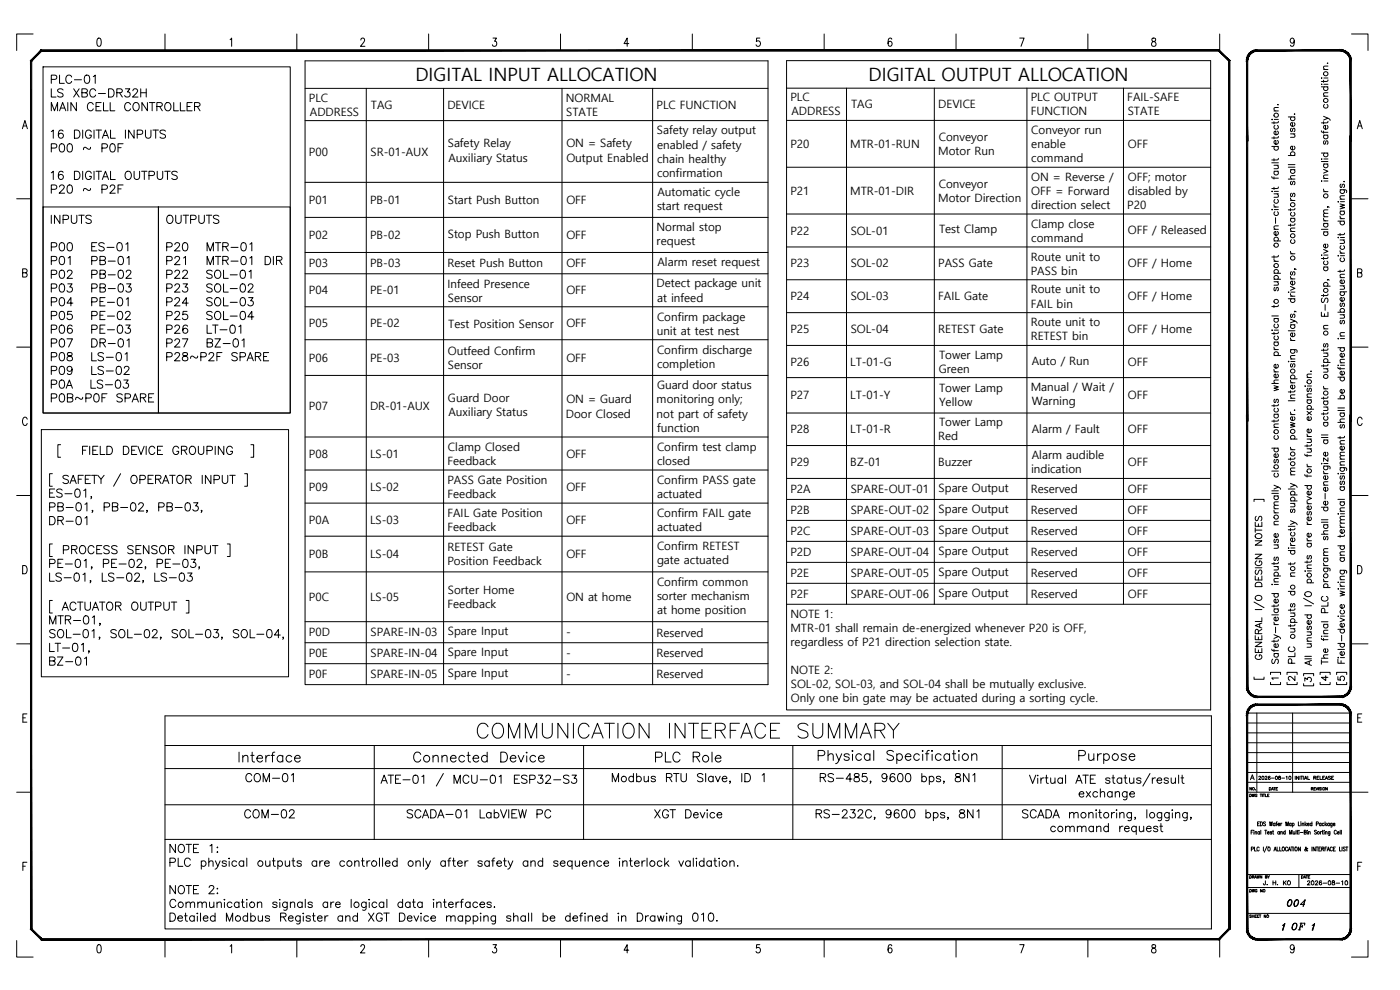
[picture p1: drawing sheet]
<svg xmlns="http://www.w3.org/2000/svg" width="420mm" height="297mm" viewBox="0 0 420 297" stroke-linecap="round" stroke-linejoin="round" font-family="sans-serif">
<defs><g id="words">
<text font-size="7.9" x="142.2" y="222.6">COMMUNICATION INTERFACE SUMMARY</text>
<text font-size="7.5" x="322.4" y="230.4">Purpose</text>
<g font-size="6.6">
<text x="122.8" y="230">Connected Device</text>
<text x="195.4" y="230">PLC Role</text>
</g>
<g font-size="5.7">
<text x="72.7" y="235.7">COM-01</text>
<text x="72.3" y="246.6">COM-02</text>
<text x="121" y="246.6">SCADA-01 LabVIEW PC</text>
<text x="195.1" y="246.6">XGT Device</text>
</g>
<g font-size="5.5">
<text x="124.7" y="24.4">DIGITAL INPUT ALLOCATION</text>
<text x="260.7" y="24.3">DIGITAL OUTPUT ALLOCATION</text>
</g>
<g font-size="4.9">
<text x="385.2" y="273">004</text>
<text x="386.6" y="280.1">OF</text>
</g>
<text font-size="3.5" x="373.9" y="238.1">NO.</text>
<g font-size="3.4">
<text x="92.7" y="30.5">PLC</text>
<text x="93" y="34.7">ADDRESS</text>
<text x="111.3" y="32.6">TAG</text>
<text x="134.3" y="32.6">DEVICE</text>
<text x="169.8" y="30.5">NORMAL</text>
<text x="169.9" y="34.7">STATE</text>
<text x="197" y="32.6">PLC FUNCTION</text>
<text x="237.2" y="30.4">PLC</text>
<text x="237.5" y="34.6">ADDRESS</text>
<text x="255.4" y="32.5">TAG</text>
<text x="281.6" y="32.5">DEVICE</text>
<text x="309.3" y="30.4">PLC OUTPUT</text>
<text x="309.3" y="34.6">FUNCTION</text>
<text x="338.3" y="30.4">FAIL-SAFE</text>
<text x="338.4" y="34.6">STATE</text>
<text x="197.1" y="40.3">Safety relay output</text>
<text x="309.5" y="40.1">Conveyor run</text>
<text x="92.7" y="46.7">P00</text>
<text x="111.2" y="46.7">SR-01-AUX</text>
<text x="134.4" y="44.2">Safety Relay</text>
<text x="170" y="44.2">ON = Safety</text>
<text x="197.2" y="44.6">enabled / safety</text>
<text x="237.2" y="44.4">P20</text>
<text x="255.2" y="44.4">MTR-01-RUN</text>
<text x="281.6" y="46.5">Motor Run</text>
<text x="281.7" y="42.3">Conveyor</text>
<text x="309.5" y="44.4">enable</text>
<text x="338.5" y="44.4">OFF</text>
<text x="134.6" y="48.5">Auxiliary Status</text>
<text x="170" y="48.5">Output Enabled</text>
<text x="197.2" y="48.9">chain healthy</text>
<text x="197.2" y="53.2">confirmation</text>
<text x="309.5" y="48.7">command</text>
<text x="197.3" y="58.8">Automatic cycle</text>
<text x="237.2" y="58.5">P21</text>
<text x="255.2" y="58.4">MTR-01-DIR</text>
<text x="281.7" y="56.3">Conveyor</text>
<text x="309.5" y="54.2">ON = Reverse /</text>
<text x="309.5" y="58.4">OFF = Forward</text>
<text x="338.5" y="54.2">OFF; motor</text>
<text x="338.5" y="58.5">disabled by</text>
<text x="92.7" y="61.2">P01</text>
<text x="111.1" y="61.2">PB-01</text>
<text x="134.4" y="61.2">Start Push Button</text>
<text x="170" y="61.2">OFF</text>
<text x="197.2" y="62.9">start request</text>
<text x="281.6" y="60.6">Motor Direction</text>
<text x="309.5" y="62.7">direction select</text>
<text x="338.3" y="62.6">P20</text>
<text x="92.7" y="71.7">P02</text>
<text x="111.1" y="71.7">PB-02</text>
<text x="134.4" y="71.4">Stop Push Button</text>
<text x="170" y="71.7">OFF</text>
<text x="197" y="69.3">Normal stop</text>
<text x="237.2" y="70.4">P22</text>
<text x="255.3" y="70.4">SOL-01</text>
<text x="281.8" y="70.1">Test Clamp</text>
<text x="309.5" y="68.3">Clamp close</text>
<text x="338.5" y="70.3">OFF / Released</text>
<text x="197.1" y="73.4">request</text>
<text x="309.5" y="72.6">command</text>
<text x="92.7" y="80.2">P03</text>
<text x="111.1" y="80.2">PB-03</text>
<text x="134.3" y="80.2">Reset Push Button</text>
<text x="170" y="80.2">OFF</text>
<text x="197.3" y="79.8">Alarm reset request</text>
<text x="237.2" y="80.3">P23</text>
<text x="255.3" y="80.3">SOL-02</text>
<text x="281.6" y="80.3">PASS Gate</text>
<text x="309.3" y="78.2">Route unit to</text>
<text x="309.3" y="82.4">PASS bin</text>
<text x="338.5" y="80.1">OFF / Home</text>
<text x="92.7" y="88.3">P04</text>
<text x="111.1" y="88.3">PE-01</text>
<text x="134.3" y="86.3">Infeed Presence</text>
<text x="170" y="88.3">OFF</text>
<text x="197" y="86.2">Detect package unit</text>
<text x="309.3" y="88">Route unit to</text>
<text x="338.5" y="89.9">OFF / Home</text>
<text x="134.4" y="90.5">Sensor</text>
<text x="197.2" y="90.5">at infeed</text>
<text x="237.2" y="90.1">P24</text>
<text x="255.3" y="90.1">SOL-03</text>
<text x="281.6" y="90.1">FAIL Gate</text>
<text x="309.3" y="92.3">FAIL bin</text>
<text x="92.7" y="98.2">P05</text>
<text x="111.1" y="98.2">PE-02</text>
<text x="134.5" y="98.3">Test Position Sensor</text>
<text x="170" y="98.2">OFF</text>
<text x="197.1" y="100.4">unit at test nest</text>
<text x="197.2" y="96.2">Confirm package</text>
<text x="237.2" y="100">P25</text>
<text x="255.3" y="100">SOL-04</text>
<text x="281.6" y="100">RETEST Gate</text>
<text x="309.3" y="97.9">Route unit to</text>
<text x="338.5" y="99.8">OFF / Home</text>
<text x="134.4" y="106.5">Outfeed Confirm</text>
<text x="197.2" y="106.1">Confirm discharge</text>
<text x="281.8" y="107.6">Tower Lamp</text>
<text x="309.3" y="102.1">RETEST bin</text>
<text x="92.7" y="108.5">P06</text>
<text x="111.1" y="108.5">PE-03</text>
<text x="134.4" y="110.7">Sensor</text>
<text x="170" y="108.5">OFF</text>
<text x="197.2" y="110.3">completion</text>
<text x="237.2" y="109.7">P26</text>
<text x="255.2" y="109.7">LT-01-G</text>
<text x="281.7" y="111.8">Green</text>
<text x="309.6" y="109.5">Auto / Run</text>
<text x="338.5" y="109.7">OFF</text>
<text x="197.2" y="116.7">Guard door status</text>
<text x="237.2" y="119.9">P27</text>
<text x="255.2" y="119.9">LT-01-Y</text>
<text x="281.8" y="117.7">Tower Lamp</text>
<text x="309.3" y="117.4">Manual / Wait /</text>
<text x="338.5" y="119.8">OFF</text>
<text x="92.7" y="123.1">P07</text>
<text x="111.1" y="123.1">DR-01-AUX</text>
<text x="134.4" y="120.6">Guard Door</text>
<text x="134.6" y="124.9">Auxiliary Status</text>
<text x="169.8" y="125.3">Door Closed</text>
<text x="170" y="121">ON = Guard</text>
<text x="197.1" y="121">monitoring only;</text>
<text x="197.1" y="125.3">not part of safety</text>
<text x="281.9" y="122">Yellow</text>
<text x="309.6" y="121.6">Warning</text>
<text x="197.3" y="129.6">function</text>
<text x="237.2" y="130">P28</text>
<text x="255.2" y="130">LT-01-R</text>
<text x="281.8" y="127.9">Tower Lamp</text>
<text x="309.6" y="129.9">Alarm / Fault</text>
<text x="338.5" y="130">OFF</text>
<text x="92.7" y="137.3">P08</text>
<text x="111.1" y="137.3">LS-01</text>
<text x="134.4" y="135.2">Clamp Closed</text>
<text x="170" y="137.3">OFF</text>
<text x="197.2" y="135.2">Confirm test clamp</text>
<text x="281.6" y="132.1">Red</text>
<text x="309.6" y="137.8">Alarm audible</text>
<text x="134.3" y="139.5">Feedback</text>
<text x="197.2" y="139.5">closed</text>
<text x="237.2" y="139.8">P29</text>
<text x="255.2" y="139.9">BZ-01</text>
<text x="281.6" y="139.8">Buzzer</text>
<text x="309.4" y="142">indication</text>
<text x="338.5" y="139.8">OFF</text>
<text x="92.7" y="147.2">P09</text>
<text x="111.1" y="147.2">LS-02</text>
<text x="134.3" y="145.1">PASS Gate Position</text>
<text x="134.3" y="149.4">Feedback</text>
<text x="170" y="147.2">OFF</text>
<text x="197.2" y="145.2">Confirm PASS gate</text>
<text x="197.2" y="149.4">actuated</text>
<text x="237.2" y="147.9">P2A</text>
<text x="255.3" y="147.9">SPARE-OUT-01</text>
<text x="281.7" y="147.5">Spare Output</text>
<text x="309.3" y="148">Reserved</text>
<text x="338.5" y="147.9">OFF</text>
<text x="134.3" y="155.1">FAIL Gate Position</text>
<text x="197.2" y="155.1">Confirm FAIL gate</text>
<text x="237.2" y="154.3">P2B</text>
<text x="255.3" y="154.2">SPARE-OUT-02</text>
<text x="281.7" y="153.9">Spare Output</text>
<text x="309.3" y="154.3">Reserved</text>
<text x="338.5" y="154.2">OFF</text>
<text x="92.7" y="157.2">P0A</text>
<text x="111.1" y="157.2">LS-03</text>
<text x="134.3" y="159.3">Feedback</text>
<text x="170" y="157.2">OFF</text>
<text x="197.2" y="159.4">actuated</text>
<text x="237.2" y="160.5">P2C</text>
<text x="255.3" y="160.5">SPARE-OUT-03</text>
<text x="281.7" y="160.1">Spare Output</text>
<text x="309.3" y="160.6">Reserved</text>
<text x="338.5" y="160.5">OFF</text>
<text x="92.7" y="167.5">P0B</text>
<text x="111.1" y="167.5">LS-04</text>
<text x="134.3" y="165.3">RETEST Gate</text>
<text x="170" y="167.5">OFF</text>
<text x="197.2" y="165">Confirm RETEST</text>
<text x="237.2" y="166.8">P2D</text>
<text x="255.3" y="166.8">SPARE-OUT-04</text>
<text x="281.7" y="166.4">Spare Output</text>
<text x="309.3" y="166.9">Reserved</text>
<text x="338.5" y="166.8">OFF</text>
<text x="134.3" y="169.6">Position Feedback</text>
<text x="197.2" y="169.3">gate actuated</text>
<text x="237.2" y="173.1">P2E</text>
<text x="255.3" y="173.1">SPARE-OUT-05</text>
<text x="281.7" y="172.7">Spare Output</text>
<text x="309.3" y="173.2">Reserved</text>
<text x="338.5" y="173.1">OFF</text>
<text x="134.4" y="178.2">Sorter Home</text>
<text x="197.2" y="175.7">Confirm common</text>
<text x="197.2" y="180">sorter mechanism</text>
<text x="237.2" y="179.4">P2F</text>
<text x="255.3" y="179.4">SPARE-OUT-06</text>
<text x="281.7" y="179">Spare Output</text>
<text x="309.3" y="179.4">Reserved</text>
<text x="338.5" y="179.4">OFF</text>
<text x="92.7" y="180.3">P0C</text>
<text x="111.1" y="180.3">LS-05</text>
<text x="134.3" y="182.4">Feedback</text>
<text x="170" y="180.4">ON at home</text>
<text x="197.2" y="184.2">at home position</text>
<text x="237.2" y="185.3">NOTE 1:</text>
<text x="92.7" y="190.9">P0D</text>
<text x="111.2" y="190.9">SPARE-IN-03</text>
<text x="134.4" y="190.5">Spare Input</text>
<text x="169.9" y="190.9">-</text>
<text x="197" y="191">Reserved</text>
<text x="237.2" y="189.6">MTR-01 shall remain de-energized whenever P20 is OFF,</text>
<text x="92.7" y="197.2">P0E</text>
<text x="111.2" y="197.2">SPARE-IN-04</text>
<text x="134.4" y="196.8">Spare Input</text>
<text x="169.9" y="197.2">-</text>
<text x="197" y="197.3">Reserved</text>
<text x="237.3" y="193.9">regardless of P21 direction selection state.</text>
<text x="92.7" y="203.5">P0F</text>
<text x="111.2" y="203.5">SPARE-IN-05</text>
<text x="134.4" y="203.1">Spare Input</text>
<text x="169.9" y="203.5">-</text>
<text x="197" y="203.6">Reserved</text>
<text x="237.2" y="202.2">NOTE 2:</text>
<text x="237.3" y="206.4">SOL-02, SOL-03, and SOL-04 shall be mutually exclusive.</text>
<text x="237.4" y="210.7">Only one bin gate may be actuated during a sorting cycle.</text>
</g>
</g></defs>
<!-- layer: Title blocks -->
<g fill="none" stroke="#000" stroke-width=".3">
<path d="M9.9 10.2h-4.9v4.9M29.3 11.5l.5-.1a1.61 1.61 0 0 1 0 2.5h-.2a1.83 1.83 0 0 1-.3-2.4zM49.5 10.2v4.9M69.1 11.9l.4-.5v2.5M89.1 10.2v4.9M108.3 12l.2-.5 .6-.1 .3 .7-1.2 1.8h1.3M128.6 10.2v4.9M148 11.4h1l-.6 1a.73 .73 0 0 1 .6 1.1 .73 .73 0 0 1-1.2-.1M168.2 10.2v4.9M188.7 13.1h-1.4l.9-1.7v2.5M207.8 10.2v4.9M228 11.4h-.9l-.1 1.1a.76 .76 0 0 1 1 .1 .76 .76 0 0 1 0 1 .76 .76 0 0 1-1 .1l-.1-.3"/>
<path d="M247.3 10.2v4.9M267.6 11.8l-.5-.4a1.47 1.47 0 0 0 .1 2.5 .71 .71 0 0 0 .6-1 .71 .71 0 0 0-1.2-.2l-.1 .4M286.9 10.2v4.9M306 11.4h1.3l-.9 2.5M326.5 10.2v4.9M345.8 11.5v.7a.9 .9 0 0 1 1 .6 .9 .9 0 0 1-.4 1.1 .78 .78 0 0 1-.9-.8 .78 .78 0 0 1 1-.7l.2-.2a.52 .52 0 0 0-.3-.8zM366 10.2v4.9M388.4 12.2l-.1 .4a.55 .55 0 0 1-.5 .4 .55 .55 0 0 1-.5-.4v-.8a.55 .55 0 0 1 .5-.4 .55 .55 0 0 1 .5 .4l.1 .4a1.17 1.17 0 0 1-.7 1.7l-.4-.4M405.6 10.2h5v4.9M6.7 38.6l.8-2.4 .7 2.4M7 37.8h.9M407.3 38.6l.8-2.4 .7 2.4"/>
<path d="M407.6 37.8h1M5 59.6h4.3M405.6 59.6h5M6.8 81.8l1.1-.1 .2-.3-.2-.6-1.1-.1v2.4h.8l.4-.2 .1-.6-.5-.5M407.4 81.8l1.2-.1 .1-.3-.1-.6-1.2-.1v2.4h.9l.4-.2v-.6l-.4-.5M5 104.2h4.3M405.6 104.2h5M8.2 125.8a.73 .73 0 0 0-.9-.6 .73 .73 0 0 0-.5 .9v.6a.73 .73 0 0 0 .5 .9 .73 .73 0 0 0 .9-.5M408.8 125.8a.73 .73 0 0 0-.9-.6 .73 .73 0 0 0-.5 .9v.6a.73 .73 0 0 0 .5 .9 .73 .73 0 0 0 .9-.5M5 148.7h4.3M405.6 148.7h5M6.8 169.7a1.32 1.32 0 0 1 1.3 .8 1.32 1.32 0 0 1-.3 1.5l-1 .2z"/>
<path d="M407.4 169.7a1.32 1.32 0 0 1 1.4 .8 1.32 1.32 0 0 1-.4 1.5l-1 .2zM5 193.2h4.3M405.6 193.2h5M6.9 215.4h.7M8.1 214.2h-1.2v2.5h1.2M407.5 215.4h.7M408.7 214.2h-1.2v2.5h1.2M5 237.7h4.3M405.6 237.7h5M6.9 259.9h.7M8.1 258.7h-1.2v2.5M407.5 259.9h.7"/>
<path d="M408.7 258.7h-1.2v2.5M5 282.2v5h4.9M29.3 283.6l.5-.2a1.61 1.61 0 0 1 0 2.5h-.2a1.83 1.83 0 0 1-.3-2.3zM49.5 281.8v5.4M69.1 283.9l.4-.5v2.5M89.1 281.8v5.4M108.3 284l.2-.4 .6-.2 .3 .8-1.2 1.7h1.3M128.6 281.8v5.4M148 283.4h1l-.6 1a.73 .73 0 0 1 .6 1.1 .73 .73 0 0 1-1.2-.1M168.2 281.8v5.4M188.7 285.1h-1.4l.9-1.7v2.5M207.8 281.8v5.4"/>
<path d="M228 283.4h-.9l-.1 1.1a.76 .76 0 0 1 1 .1 .76 .76 0 0 1 0 1 .76 .76 0 0 1-1 .1l-.1-.3M247.3 281.8v5.4M267.6 283.8l-.5-.4a1.47 1.47 0 0 0 .1 2.5 .71 .71 0 0 0 .6-1 .71 .71 0 0 0-1.2-.2l-.1 .4M286.9 281.8v5.4M306 283.4h1.3l-.9 2.5M326.5 281.8v5.4M345.8 283.6v.7a.9 .9 0 0 1 1 .5 .9 .9 0 0 1-.4 1.1 .78 .78 0 0 1-.9-.8 .78 .78 0 0 1 1-.7l.2-.1a.52 .52 0 0 0-.3-.9zM366 281.6v5.6M388.4 284.3l-.1 .3a.55 .55 0 0 1-.5 .4 .55 .55 0 0 1-.5-.4v-.8a.55 .55 0 0 1 .5-.4 .55 .55 0 0 1 .5 .4l.1 .5a1.17 1.17 0 0 1-.7 1.6l-.4-.3M410.6 282.2v5h-5"/>
</g>
<!-- layer: TITLE -->
<g fill="none" stroke="#000" stroke-width=".3">
<path d="M368.9 18.2v17.4M374.3 219.9h31M374.3 216.9h31M374.3 213.9h31M377.2 213.9v23.8M387.9 213.9v23.8M374.3 237.7h31M374.3 234.7h31M374.3 231.8h31M374.3 228.8h31M374.3 225.8h31M374.3 222.9h31"/>
<path d="M379.1 238.3h.5M379.3 238.3v.7M379.8 238.3v.7h.4M380.4 238.6h.3M380.9 238.3h-.5v.7h.5M380.9 236.3l.5 .1-.1 .6-.4 .1zM381.6 237.1l.3-.8 .3 .8M381.7 236.8h.4M382.3 236.3h.5M382.5 236.3v.8M383 236.6h.3M383.4 236.3h-.4v.8h.4"/>
<path d="M393.5 236.6l.6-.2-.6-.1v.8M393.8 236.6l.3 .5M394.3 236.6h.3M394.8 236.3h-.5v.8h.5M394.9 236.3l.3 .8 .3-.8M395.7 236.3v.8M396.5 236.4h-.5l.4 .4v.2l-.4-.1M396.7 236.3v.8M398.4 236.3v.8l-.6-.8v.8M368.9 254.7v24M375.5 249.7h.3M375.5 254.8l.6-.2v-.4l-.6-.1v1.2"/>
<path d="M376.1 249.1h-.6v1.2M376.2 249.2h.1M376.3 249.5v.8M376.5 254.1v1.2h.5M376.7 249.7l.4-.2 .1 .8M376.7 249.5v.8M377.4 247.2h.4M377.9 254.4a.35 .35 0 0 0-.4-.3 .35 .35 0 0 0-.3 .5v.3a.35 .35 0 0 0 .3 .4 .35 .35 0 0 0 .4-.3M378 246.6h-.6v1.2h.6M378 249.7l-.1-.2a.34 .34 0 0 0-.4 .4 .34 .34 0 0 0 .5 .2M378 249.5v.8M378.3 246.6a.6 .6 0 0 1 .6 .6 .6 .6 0 0 1-.6 .6z"/>
<path d="M378.4 249.1v1.2M379.2 254.1v1.2M379.5 249.1h.7M379.8 246.8l-.2-.2-.4 .2 .4 .4a.33 .33 0 0 1 .2 .5 .33 .33 0 0 1-.5 0l-.1-.1M379.9 249.1v1.2M380.2 253.9l-.8 1.8M380.4 249.8h.5l-.1-.3a.33 .33 0 0 0-.4 .4 .33 .33 0 0 0 .5 .2M380.6 254.2l.2-.1a.57 .57 0 0 1 .4 .7 .57 .57 0 0 1-.6 .5l-.1-.4zM381 246.6l.2 1.2 .2-1.2 .3 1.2 .2-1.2M381.7 249.7l-.5-.2 .5 .6-.2 .2-.3-.2M381.9 249.5h.3M382 249.1v1l.3 .2"/>
<path d="M382.3 255.3l.4-1.2 .4 1.2M382.5 254.9h.4M382.7 247.2l-.1-.2a.34 .34 0 0 0-.5 .4 .34 .34 0 0 0 .6 .2M382.7 247v.8M382.9 247h.3M383.3 254.1v1.2h.5M383.3 246.6l-.2 .2v1M383.5 247.3h.6l-.1-.3a.34 .34 0 0 0-.5 .4 .34 .34 0 0 0 .6 .2M384 249.7l-.1-.2a.34 .34 0 0 0-.5 .4 .34 .34 0 0 0 .6 .2M384 249.5v.8M384.1 254.1v1.2h.5M384.4 249.7l.4-.2v.8"/>
<path d="M384.4 249.5v.8M384.4 247v.8M384.7 247l-.3 .3M384.9 254.2l.1-.1a.57 .57 0 0 1 .5 .7 .57 .57 0 0 1-.6 .5l-.1-.4zM385.7 249.7l-.1-.2a.34 .34 0 0 0-.5 .4 .34 .34 0 0 0 .6 .2M385.7 249.1v1.2M385.9 247.8v-1.2l.4 1.2 .3-1.2v1.2M386.4 254.4a.35 .35 0 0 0-.4-.3 .35 .35 0 0 0-.2 .5v.3a.35 .35 0 0 0 .2 .4 .35 .35 0 0 0 .4-.3M386.6 255.3l.4-1.2 .4 1.2M386.8 254.9h.4M387 250.3v-1.2l.4 1.2 .3-1.2v1.2M387.4 254.1h.7"/>
<path d="M387.5 247.2l-.1-.2a.33 .33 0 0 0-.5 .4 .33 .33 0 0 0 .6 .2M387.5 247v.8M387.8 254.1v1.2M387.8 247.2l.1-.2a.34 .34 0 0 1 .5 .4 .34 .34 0 0 1-.6 .2M387.8 247v1.2M388.1 249.5v.7l.5-.1M388.3 254.1v1.2M388.6 249.5v.8M388.8 254.2a.54 .54 0 0 1 .6 .5 .54 .54 0 0 1-.6 .6l-.2-.4zM389 249.1v1.2M389.2 249.5h.3M389.4 249.1v1l.2 .2"/>
<path d="M389.7 246.6v1.2h.5M389.8 249.2h.1M389.9 249.5v.8M390.2 249.8h.8M390.3 254.1v1.2l-.6-1.2v1.2M390.4 246.6h.1M390.4 247v.8M390.8 247.2l.5-.2v.8M390.8 247v.8M391.4 249.7l.6-.1v-.4l-.6-.1v1.2l.6-.1-.2-.5M391.7 246.6v1.2M391.8 247.3l.3 .5"/>
<path d="M392.1 247l-.4 .5M392.3 249.2h.1M392.4 249.5v.8M392.4 247.3h.5l-.1-.3a.34 .34 0 0 0-.4 .4 .34 .34 0 0 0 .5 .2M392.5 254.6l-.1-.1a.65 .65 0 0 1-.7 .8l-.1-.4 .5-.5-.2-.3v.7l.3 .5 .3-.1M392.7 249.7l.5-.2v.8M392.7 249.5v.8M393.7 247.2l-.1-.2a.34 .34 0 0 0-.4 .4 .34 .34 0 0 0 .5 .2M393.7 246.6v1.2M393.7 254.1v1.2M394.7 254.1v1.2l-.6-1.2v1.2M395 254.1h.6"/>
<path d="M395 247.2h.6v-.5l-.6-.1v1.2M395.1 249.3l-.2-.2-.4 .2 .6 .7-.2 .3-.4-.2M395.3 254.1v1.2M395.8 254.7h.4M396.3 249.5v.8M396.4 254.1h-.6v1.2h.6M396.5 247.2l-.1-.2a.33 .33 0 0 0-.5 .4 .33 .33 0 0 0 .6 .2M396.5 247v.8M396.6 249.5l-.3 .3M396.7 254.7l.5-.1v-.4l-.5-.1v1.2M396.8 249.5h.3M396.9 249.1v1l.2 .2"/>
<path d="M397 254.7l.3 .6M397.3 247.2v-.2a.34 .34 0 0 0-.5 .4 .34 .34 0 0 0 .5 .2M397.4 249.2h.1M397.4 249.5v.8M397.6 254.7h.4M397.7 246.6v1.2M397.8 249.7l.4-.2 .1 .8M397.8 249.5v.8M397.9 247.3l.3 .5M398.1 247l-.4 .5M398.2 254.1h-.6v1.2M398.3 255.3l.4-1.2 .3 1.2"/>
<path d="M398.4 254.9h.5M398.9 247.2v-.2a.34 .34 0 0 0-.5 .4 .34 .34 0 0 0 .5 .2M398.9 247v.8M399.1 249.5v1.1h-.4M399.1 249.7l-.1-.2a.33 .33 0 0 0-.4 .4 .33 .33 0 0 0 .5 .2M399.8 247l-.1 1.1h-.3M399.8 247.2l-.1-.2a.33 .33 0 0 0-.5 .4 .33 .33 0 0 0 .6 .2M399.9 254.4a.35 .35 0 0 0-.5-.3 .35 .35 0 0 0-.2 .5v.3a.35 .35 0 0 0 .2 .4 .35 .35 0 0 0 .5-.3M400.1 247.3h.5v-.3a.34 .34 0 0 0-.5 .4 .34 .34 0 0 0 .5 .2M400.2 254.7h.3M400.8 254.1h-.6v1.2h.6M401.1 249.4a.35 .35 0 0 0-.5-.3 .35 .35 0 0 0-.2 .4v.3a.35 .35 0 0 0 .2 .5 .35 .35 0 0 0 .5-.3"/>
<path d="M401.3 249.8h.6l-.1-.3a.34 .34 0 0 0-.5 .4 .34 .34 0 0 0 .6 .2M402 254.1v1.2h.5M402.2 249.1v1.2M402.6 249.1v1.2M402.8 254.1v1.2M403.7 254.3l-.2-.2-.4 .2 .5 .5a.33 .33 0 0 1 0 .5 .33 .33 0 0 1-.5-.1M403.9 254.1h.6M404.2 254.1v1.2M374.3 274.1h31M374.3 266.3h31M374.3 262.4h31M375.1 262.7l.4 .2-.1 .6h-.3z"/>
<path d="M375.1 266.9l.4 .1-.1 .6h-.3zM375.5 274.6h-.5l.5 .3v.3h-.5M375.8 266.9l.1 .7 .2-.7 .2 .7 .2-.7M375.8 274.5v.8M375.8 274.9h.5M375.8 263.1l.5-.1v-.2l-.5-.1v.8M376.1 263.1l.3 .4M376.3 274.5v.8M376.5 263.5l.3-.8 .3 .8M376.6 274.9h.3M376.6 263.2h.4M377.1 274.5h-.5v.8h.5"/>
<path d="M377.2 262.7l.2 .8 .2-.8 .2 .8 .2-.8M377.2 267.1a.28 .28 0 0 0-.3-.2 .28 .28 0 0 0-.2 .3v.1a.28 .28 0 0 0 .3 .3 .28 .28 0 0 0 .2-.3h-.1M377.3 274.9h.3M377.8 274.5h-.5v.8h.5M377.9 274.5h.5M378.2 274.5v.8M378.7 262.7v.8l-.5-.8v.8M378.8 266.9v.7l-.5-.7v.7M379.8 263.1l.4-.1v-.2l-.4-.1v.8l.4-.1-.1-.3M379.8 264.3l-.1 1.1-.3 .1-.2-.4M379.9 274.5v.8l-.5-.8v.8M380.3 265.4h.1"/>
<path d="M380.4 262.7l.3 .8M381 262.7l-.3 .4M382 264.3v1.2M382 264.9h.9M382.9 264.3v1.2M383.4 265.4h.1M384.9 277.7l.7-.6-.6 2M385.2 264.3v1.2M385.4 277.5l-.5 1.6M385.5 264.8l.5 .7M385.6 277.1l-.7 2M386 264.3l-.8 .8"/>
<path d="M389.8 262.4v3.9M390.6 262.7l.5 .2-.1 .6h-.4zM391.3 263.5l.3-.8 .3 .8M391.4 263.2h.3M391.9 262.7h.6M392.2 262.7v.8M392.4 264.6l.5-.3 .2 .3-.8 .9h.9M392.6 263.1h.3M393.1 262.7h-.5v.8h.5M393.8 277.7l.7-.6-.5 2M394.4 277.5l-.5 1.6M394.4 277.4l-.3 .2"/>
<path d="M394.5 277.1l-.7 2M394.7 264.6l.5-.3 .3 .3-.8 .9h.8M396.6 264.4v-.1a.57 .57 0 0 0-.7 .5 .57 .57 0 0 0 .6 .6 .38 .38 0 0 0 0-.6 .38 .38 0 0 0-.6 .3M397.1 265h1.1M399.9 264.3v.4l.7 .4a.41 .41 0 0 1-.4 .4 .41 .41 0 0 1-.4-.4l.7-.5v-.3zM401 265h1M402.6 264.5l.3-.2v1.2M403.8 264.3a.57 .57 0 0 1 .7 .6 .57 .57 0 0 1-.7 .5l-.2-.4z"/>
<circle cx="397.3" cy="236.6" r=".35"/>
<circle cx="395.7" cy="249.9" r=".36"/>
<circle cx="379.4" cy="267.2" r=".35"/>
<circle cx="380.5" cy="274.9" r=".36"/>
<circle cx="386.8" cy="264.8" r=".56"/>
<circle cx="393.9" cy="264.8" r=".56"/>
<circle cx="399" cy="264.8" r=".56"/>
</g>
<g fill="#000" stroke="#000" stroke-width=".3">
<path d="M374.1 18.2l.4 24.1v-24.1zM374.1 18.2l.4 24.1h-.4z"/>
<path d="M376.9 15l.5-.1v.4zM376.9 15v.4l.5-.1zM376.4 15.1l.5-.1v.4zM376.4 15.1l.1 .4 .4-.1zM375.9 15.3l.5-.2 .1 .4zM375.9 15.3l.2 .4 .4-.2zM375.4 15.6l.5-.3 .2 .4zM375.4 15.6l.3 .3 .4-.2zM375 15.9l.4-.3 .3 .3zM375 15.9l.3 .3 .4-.3zM375 15.9l.3 .3-.6 .1zM374.7 16.3l.3 .2 .3-.3zM374.7 16.3l.3 .2-.6 .3zM374.4 16.8l.4 .1 .2-.4zM374.4 16.8l.4 .1-.6 .3zM374.2 17.2l.4 .1 .2-.4zM374.2 17.2l.4 .1-.5 .4zM374.1 17.7l.4 .1 .1-.5zM374.1 17.7l.4 .1-.4 .4zM374.5 17.8l-.4 .4h.4z"/>
<path d="M377.4 15.3h24.8v-.4zM377.4 14.9h24.8l-24.8 .4z"/>
<path d="M405.1 18.2l.4 24.1v-24.1zM405.1 18.2l.4 24.1h-.4z"/>
<path d="M405.5 17.7v.5h-.4zM405.1 17.8v.4l.4-.5zM405.4 17.2l.1 .5-.4 .1zM405 17.3l.1 .5 .3-.6zM405.2 16.8l.2 .4-.4 .1zM404.8 16.9l.2 .4 .2-.5zM404.9 16.3l.3 .5-.4 .1zM404.6 16.5l.2 .4 .1-.6zM404.6 15.9l.3 .4-.3 .2zM404.6 15.9l-.3 .3 .3 .3zM404.2 15.6l.4 .3-.3 .3zM404.2 15.6l-.2 .3 .3 .3zM403.7 15.3l.5 .3-.2 .3zM403.7 15.3l-.2 .4 .5 .2zM403.3 15.1l.4 .2-.2 .4zM403.3 15.1l-.2 .4 .4 .2zM402.7 15l.6 .1-.2 .4zM402.7 15v.4l.4 .1zM402.2 14.9l.5 .1v.4zM402.2 14.9v.4l.5 .1z"/>
<path d="M374.1 40.8l.4 85.6v-85.6zM374.1 40.8l.4 85.6h-.4z"/>
<path d="M405.1 40.8l.4 85.6v-85.6zM405.1 40.8l.4 85.6h-.4z"/>
<path d="M374.1 124.5l.4 81.5v-81.5zM374.1 124.5l.4 81.5h-.4z"/>
<path d="M405.1 124.5l.4 81.5v-81.5zM405.1 124.5l.4 81.5h-.4z"/>
<path d="M374.1 206h.4l-.4 .5zM374.5 206l-.4 .5 .4-.1zM374.1 206.5l.4-.1-.3 .6zM374.5 206.4l-.3 .6 .4-.1zM374.2 207l.4-.1-.2 .6zM374.6 206.9l-.2 .6 .4-.2zM374.4 207.5l.4-.2-.1 .6zM374.8 207.3l-.1 .6 .3-.2zM374.7 207.9l.3-.2v.6zM375 207.7v.6l.3-.3zM375 208.3l.3-.3 .1 .6zM375.3 208l.1 .6 .3-.3zM375.7 208.3l.2 .6-.5-.3zM375.7 208.3l.2 .6 .2-.3zM376.1 208.6l.3 .5-.5-.2zM376.1 208.6l.3 .5 .1-.4zM376.5 208.7l.4 .5-.5-.1zM376.5 208.7l.4 .5v-.4zM376.9 208.8l.5 .5-.5-.1zM376.9 208.8l.5 .5v-.4z"/>
<path d="M374.1 214.5l.4 64.2v-64.2zM374.1 214.5l.4 64.2h-.4z"/>
<path d="M377.4 208.9v.4l24.8-.4zM377.4 209.3l24.8-.4v.4z"/>
<path d="M377.4 211.2v.4l24.8-.4zM377.4 211.6l24.8-.4v.4z"/>
<path d="M376.9 211.3l.5-.1v.4zM376.9 211.3v.3h.5zM376.4 211.4l.5-.1v.3zM376.4 211.4l.1 .3 .4-.1zM375.9 211.6l.5-.2 .1 .3zM375.9 211.6l.2 .3 .4-.2zM375.4 211.8l.5-.2 .2 .3zM375.4 211.8l.3 .3 .4-.2zM375 212.2l.4-.4 .3 .3zM375 212.2l.3 .2 .4-.3zM375 212.2l.3 .2-.6 .2zM374.7 212.6l.3 .2 .3-.4zM374.7 212.6l.3 .2-.6 .2zM374.4 213l.4 .2 .2-.4zM374.4 213l.4 .2-.6 .3zM374.2 213.5l.4 .1 .2-.4zM374.2 213.5l.4 .1-.5 .4zM374.1 214l.4 .1 .1-.5zM374.1 214l.4 .1-.4 .4zM374.5 214.1l-.4 .4h.4z"/>
<path d="M402.2 208.9l.5 .3-.5 .1zM402.2 208.9l.5 .3v-.4zM402.7 208.8l.6 .3-.6 .1zM402.7 208.8l.6 .3-.2-.4zM403.1 208.7l.6 .2-.4 .2zM403.1 208.7l.6 .2-.2-.3zM403.5 208.6h.7l-.5 .3zM403.5 208.6h.7l-.2-.3zM404 208.3h.6l-.4 .3zM404 208.3h.6l-.3-.3zM404.3 208l.6-.1-.3 .4zM404.6 207.7l-.3 .3 .6-.1zM404.6 207.7l.6-.2-.3 .4zM404.8 207.3l-.2 .4 .6-.2zM404.8 207.3l.6-.3-.2 .5zM405 206.9l-.2 .4 .6-.3zM405 206.9l.5-.4-.1 .5zM405.1 206.4l-.1 .5 .5-.4zM405.5 206v.5l-.4-.1zM405.1 206v.4l.4-.4z"/>
<path d="M405.5 214v.5h-.4zM405.1 214.1v.4l.4-.5zM405.4 213.5l.1 .5-.4 .1zM405 213.6l.1 .5 .3-.6zM405.2 213l.2 .5-.4 .1zM404.8 213.2l.2 .4 .2-.6zM404.9 212.6l.3 .4-.4 .2zM404.6 212.8l.2 .4 .1-.6zM404.6 212.2l.3 .4-.3 .2zM404.6 212.2l-.3 .2 .3 .4zM404.2 211.8l.4 .4-.3 .2zM404.2 211.8l-.2 .3 .3 .3zM403.7 211.6l.5 .2-.2 .3zM403.7 211.6l-.2 .3 .5 .2zM403.3 211.4l.4 .2-.2 .3zM403.3 211.4l-.2 .3 .4 .2zM402.7 211.3l.6 .1-.2 .3zM402.7 211.3v.3l.4 .1zM402.2 211.2l.5 .1v.3zM402.2 211.2v.4h.5z"/>
<path d="M405.1 214.5l.4 64.2v-64.2zM405.1 214.5l.4 64.2h-.4z"/>
<path d="M368.7 18.3v260.3l.4 .2zM368.7 18.3l.4-.1v260.6zM365.7 15.3l3 3 .4-.1zM365.9 14.9l3.2 3.3-3.4-2.9zM12.5 15.3h353.2l.2-.4zM12.4 14.9h353.5l-353.4 .4zM12.4 14.9l-2.9 3.4 3-3zM9.2 18.2l3.2-3.3-2.9 3.4zM9.2 18.2l.3 260.4v-260.3zM9.2 18.2l.3 260.4-.3 .2zM9.2 278.8l3.3 2.8-3-3zM9.2 278.8l3.3 2.8-.1 .4zM12.5 281.6l-.1 .4 353.3-.4zM12.4 282l353.3-.4 .2 .4zM368.7 278.6l-3 3 .2 .4zM368.7 278.6l.4 .2-3.2 3.2z"/>
<path d="M374.1 278.7h.4l-.4 .5zM374.5 278.7l-.4 .5h.4zM374.1 279.2h.4l-.3 .5zM374.5 279.2l-.3 .5 .4-.1zM374.2 279.7l.4-.1-.2 .6zM374.6 279.6l-.2 .6 .4-.2zM374.4 280.2l.4-.2-.1 .6zM374.8 280l-.1 .6 .3-.2zM374.7 280.6l.3-.2v.6zM375 280.4v.6l.3-.2zM375 281l.3-.2 .1 .6zM375.3 280.8l.1 .6 .3-.3zM375.7 281.1l.2 .6-.5-.3zM375.7 281.1l.2 .6 .2-.4zM376.1 281.3l.3 .5-.5-.1zM376.1 281.3l.3 .5 .1-.3zM376.5 281.5l.4 .5-.5-.2zM376.5 281.5l.4 .5v-.4zM376.9 281.6l.5 .4h-.5zM376.9 281.6l.5 .4v-.4z"/>
<path d="M377.4 281.6v.4l24.8-.4zM377.4 282l24.8-.4v.4z"/>
<path d="M402.2 281.6l.5 .4h-.5zM402.2 281.6l.5 .4v-.4zM402.7 281.6l.6 .2-.6 .2zM402.7 281.6l.6 .2-.2-.3zM403.1 281.5l.6 .2-.4 .1zM403.1 281.5l.6 .2-.2-.4zM403.5 281.3l.7 .1-.5 .3zM403.5 281.3l.7 .1-.2-.3zM404 281.1l.6-.1-.4 .4zM404 281.1l.6-.1-.3-.2zM404.3 280.8l.6-.2-.3 .4zM404.6 280.4l-.3 .4 .6-.2zM404.6 280.4l.6-.2-.3 .4zM404.8 280l-.2 .4 .6-.2zM404.8 280l.6-.3-.2 .5zM405 279.6l-.2 .4 .6-.3zM405 279.6l.5-.4-.1 .5zM405.1 279.2l-.1 .4 .5-.4zM405.5 278.7v.5h-.4zM405.1 278.7v.5l.4-.5z"/>
</g>
<!-- layer: PLC_BLOCK -->
<path d="M12.9 20.1h74.2v103.8h-74.2zM12.9 62.1h34.6v61.8h-34.6zM47.5 62.1h39.6v61.8h-39.6zM12.4 128.9h74.2v74.2h-74.2z" fill="none" stroke="#000" stroke-width=".3"/>
<!-- layer: TEXT_TITLE -->
<g fill="none" stroke="#000" stroke-width=".3">
<path d="M398.4 18.9v.2zM398.5 19.8l-1.2 .1-.1 .5 .4 .5M15.4 23.8h1.1a.65 .65 0 0 0 .6-.6 .65 .65 0 0 0-.6-.7h-1.1v2.5M15.4 26.6v2.5h1.4M15.4 33.2v-2.4l.9 2.4 1-2.4v2.4M15.4 39.5l.6-.5v2.5M17.9 22.5v2.5h1.4M17.9 33.2l.9-2.4 1 2.4M18.2 32.4h1.2M18.9 27a.93 .93 0 0 0-.9-.4 .93 .93 0 0 0-.7 .6l.2 .4 1.2 .5 .2 .7a1.12 1.12 0 0 1-1.6 0M18.9 39.4a.71 .71 0 0 0-.7-.4 .71 .71 0 0 0-.6 .5 1.41 1.41 0 0 0 .6 2 .77 .77 0 0 0 .8-.7 .77 .77 0 0 0-.7-.8 .77 .77 0 0 0-.8 .7M20.3 30.8v2.4"/>
<path d="M21.5 23.1a.9 .9 0 0 0-1-.6 .9 .9 0 0 0-.7 1v.6a.9 .9 0 0 0 .7 .9 .9 .9 0 0 0 1-.6M22.1 26.6l1.7 2.5M22.3 39h.9a1.31 1.31 0 0 1 .8 1.3 1.31 1.31 0 0 1-.8 1.2h-.9zM22.3 23.9h2.2M22.9 30.8v2.4l-1.6-2.4v2.4M23.8 26.6l-1.7 2.5M24.6 27.8l1.4-.1 .2-.3-.1-.5-.5-.3h-1v2.5h1a.65 .65 0 0 0 .7-.6 .65 .65 0 0 0-.7-.7M24.8 39v2.5M25.6 22.6a.83 .83 0 0 1 1.2 .4l.1 .6a1.06 1.06 0 0 1-.9 1.4 1.58 1.58 0 0 1-.4-2.4zM27.4 39.6a.91 .91 0 0 0-1-.6 .91 .91 0 0 0-.8 1v.5a.88 .88 0 0 0 .9 1 .88 .88 0 0 0 .9-1h-.6M28 23l.6-.5v2.5M28 31.4a.9 .9 0 0 0-1-.6 .9 .9 0 0 0-.8 .9 1.02 1.02 0 0 0 .3 1.3 1.02 1.02 0 0 0 1.4-.1l.1-.2"/>
<path d="M28.2 39v2.5M28.7 27.2a.92 .92 0 0 0-1-.6 .92 .92 0 0 0-.8 1v.6a.91 .91 0 0 0 .8 .9 .91 .91 0 0 0 1-.6M28.8 32h1M28.8 39h1.7M29.5 28.1h2.2M29.6 39v2.5M30.4 30.8h-1.6v2.4h1.6M31.1 30.8v2.4h1.4M32.6 26.6h.8a1.32 1.32 0 0 1 .9 1.3 1.32 1.32 0 0 1-.9 1.2h-.8zM33.1 30.8v2.4h1.4M33.2 39v2.5h1.4M35.1 27.8l1.4-.1 .2-.6-.6-.5h-1v2.5"/>
<path d="M35.9 27.8l.8 1.3M37.6 26.6h1.4l-.8 1a.83 .83 0 0 1 .7 1.3 .83 .83 0 0 1-1.5-.2M37.6 39v2.5M39.2 31.4a.92 .92 0 0 0-1.1-.6 .92 .92 0 0 0-.7 .9 1.02 1.02 0 0 0 .3 1.3 1.02 1.02 0 0 0 1.4-.1l.1-.2M39.9 27.2l.2-.4 .7-.2 .5 .8-1.5 1.7h1.6M40.1 31.1a1.13 1.13 0 0 1 1.6 .2 1.13 1.13 0 0 1-.2 1.6 1.13 1.13 0 0 1-1.6-.2 1.13 1.13 0 0 1 .2-1.6zM40.2 39v2.5l-1.6-2.5v2.5M42.2 26.6v2.5M42.2 27.8h1.7M43.7 39v1.8a.84 .84 0 0 0 .8 .7 .84 .84 0 0 0 .8-.7v-1.8M43.9 26.6v2.5M44.2 30.8v2.4l-1.6-2.4v2.4"/>
<path d="M44.8 30.8h1.7M45.7 30.8v2.4M45.9 39h1.6M46.7 39v2.5M47.1 32l1.4-.2 .2-.3-.1-.5-.5-.2h-1v2.4M47.9 32l.8 1.2M49.7 39.4a.95 .95 0 0 0-1.7 .2l.2 .4 1.2 .4 .3 .7a1.12 1.12 0 0 1-1.7 0M49.9 30.9a1.23 1.23 0 0 1 1.5 .8 1.23 1.23 0 0 1-.8 1.5 1.29 1.29 0 0 1-1.2-.9 1.29 1.29 0 0 1 .5-1.4zM52.1 30.8v2.4h1.5M54.1 30.8v2.4h1.4M56.1 32h1M57.7 30.8h-1.6v2.4h1.6"/>
<path d="M58.4 32l1.4-.2 .2-.6-.6-.4h-1v2.4M59.2 32l.8 1.2M381.7 35.8h.2zM382.3 36.5v.7M382.3 33.3h1.4M382.4 35.8h1.3M382.6 37.6a.63 .63 0 0 0-.1 1 .63 .63 0 0 0 1 0 .63 .63 0 0 0-.1-1M383.4 39.3a.62 .62 0 0 1 .1 .9 .62 .62 0 0 1-.9 0 .62 .62 0 0 1 .1-.9h.2v1.1M383.5 31.4h.2zM383.7 36.4l-.1 .4-.3 .1h-1.6M383.7 32.3l-1.3 .1-.1 .4 .4 .5M386.6 35.1h2"/>
<path d="M387.6 38.5l-.3 .4 .3 .6 .5-.9h.4l.1 .5-.3 .4M387.6 35.1a.63 .63 0 0 0-.1 .9 .63 .63 0 0 0 .9 0 .63 .63 0 0 0-.1-.9M388.3 36.8a.62 .62 0 0 1 .2 .9 .62 .62 0 0 1-1 0 .62 .62 0 0 1 .2-.9h.2v1.1M388.5 34.1v.2zM396.6 39.2v.4l.3 .1h1.6M396.6 26h1.9M396.6 25.2v.2zM396.6 23.3v.2zM397.2 34.9l1.3 .6-1.3 .5M397.2 24.1v.6M397.2 36.5v.7M397.2 39.3v.7"/>
<path d="M397.2 28.9h1.3M397.2 20.9h1.3M397.3 25.3h1.2M397.3 23.4h1.2M397.5 31.3a.63 .63 0 0 0-.1 .9 .63 .63 0 0 0 .9 0 .63 .63 0 0 0 0-.9M397.5 26a.63 .63 0 0 0-.1 1 .63 .63 0 0 0 .9 0 .63 .63 0 0 0 0-1M398.3 37.6a.62 .62 0 0 1 .1 1 .62 .62 0 0 1-.9 0 .62 .62 0 0 1 .1-1h.2v1.1M398.5 36.4l-.1 .4-.2 .1h-1.6M398.5 35.5l.7 .6M398.5 27.8l-1.2 .1-.1 .5 .4 .5M398.5 24l-.1 .3-.2 .1h-1.6M15.4 44.4h1.1a.65 .65 0 0 0 .6-.6 .65 .65 0 0 0-.6-.7h-1.1v2.5"/>
<path d="M15.4 51.9l.6-.5v2.5M15.4 56.8h1.1a.66 .66 0 0 0 .6-.7 .66 .66 0 0 0-.6-.6h-1.1v2.5M17.9 56.1l.2-.5 .7-.1 .4 .2 .1 .5-1.6 1.8h1.7M18.1 43.3a.79 .79 0 0 1 1.2 .3 1.24 1.24 0 0 1-.8 2 1.56 1.56 0 0 1-.4-2.3zM18.9 51.7a.71 .71 0 0 0-.7-.3 .71 .71 0 0 0-.6 .5 1.43 1.43 0 0 0 .6 2 .77 .77 0 0 0 .9-.8 .77 .77 0 0 0-.8-.8 .77 .77 0 0 0-.8 .7M20.5 43.3a.79 .79 0 0 1 1.1 .3l.1 .6a1.11 1.11 0 0 1-.7 1.4h-.2a1.6 1.6 0 0 1-.3-2.3zM20.5 55.6a.79 .79 0 0 1 1.1 .4l.1 .6a1.11 1.11 0 0 1-.7 1.4h-.2a1.6 1.6 0 0 1-.3-2.4zM22.3 51.4h.9a1.32 1.32 0 0 1 .8 1.2 1.32 1.32 0 0 1-.8 1.3h-.9zM24.8 51.4v2.5M27.2 44.2v.2a.5 .5 0 0 1-.9 .3l-.9-.5-.2 .1-.2 .6M27.2 56.6a.49 .49 0 0 1-.3 .5 .49 .49 0 0 1-.6-.1l-.9-.4-.2 .1-.2 .6M27.4 52a.9 .9 0 0 0-1-.6 .9 .9 0 0 0-.8 .9v.6a.88 .88 0 0 0 .9 1 .88 .88 0 0 0 .9-1h-.6"/>
<path d="M28.2 51.4v2.5M28.8 51.4h1.7M29.6 51.4v2.5M30.6 44.4h1.1a.65 .65 0 0 0 .6-.6 .65 .65 0 0 0-.6-.7h-1.1v2.5M30.6 56.8h1.1a.66 .66 0 0 0 .6-.7 .66 .66 0 0 0-.6-.6h-1.1v2.5M30.7 41.5l1-2.5 .9 2.5M30.7 53.9l1-2.5 .9 2.5M31.1 40.7h1.1M31.1 53h1.1M33.1 56.1l.2-.5 .7-.1 .4 .2 .1 .5-1.6 1.8h1.7M33.2 51.4v2.5h1.4M33.3 43.3a.77 .77 0 0 1 1.2 .3 1.16 1.16 0 0 1 .1 1.4 1.16 1.16 0 0 1-1.3 .5 1.9 1.9 0 0 1 0-2.2z"/>
<path d="M35.4 44.3h1M35.4 56.7h1M36.9 43.1h-1.5v2.5M36.9 55.5h-1.5v2.5M37.8 51.7a.92 .92 0 0 1 1-.3 .92 .92 0 0 1 .6 .9v.6a.94 .94 0 0 1-.9 1 .94 .94 0 0 1-1-1zM40.2 51.4v1.7a.83 .83 0 0 0 .9 .8 .83 .83 0 0 0 .8-.8v-1.7M41.2 40.3l1.4-.1 .2-.4-.1-.5-.5-.3h-1v2.5M42.5 51.4h1.6M43.3 51.4v2.5M44.7 52.7l1.4-.2 .3-.3-.1-.6-.5-.2h-1.1v2.5M47.2 51.4v1.7a.83 .83 0 0 0 .8 .8 .83 .83 0 0 0 .8-.8v-1.7M49.4 51.4h1.7"/>
<path d="M50.3 51.4v2.5M53.2 51.7a.94 .94 0 0 0-1.7 .3l.3 .3 1.2 .5 .2 .7a1.08 1.08 0 0 1-1.7 0M381.7 53l.1 .4 .3 .1h1.6M381.7 48.8h2M381.7 43.9h2M381.8 57.3v.2zM382.3 51.4h1.4M382.3 41v.7M382.3 47.6v.7M382.3 53.1v.6M382.3 56.2v.6M382.3 58.2h1.4"/>
<path d="M382.3 49.6h1.4M382.4 57.4h1.3M382.6 59.9a.64 .64 0 0 0-.1 .9 .64 .64 0 0 0 1 0 .64 .64 0 0 0-.1-.9M382.6 51.4a.63 .63 0 0 0-.1 .9 .63 .63 0 0 0 1 0 .63 .63 0 0 0-.1-.9M382.6 43.9a.64 .64 0 0 0-.1 1 .64 .64 0 0 0 1 0 .64 .64 0 0 0-.1-1M383.3 58.2l.4 .4-.1 .5-1.3 .1M383.3 49.6l.4 .5-.1 .4-1.3 .1M383.4 42.2a.62 .62 0 0 1 .1 .9 .62 .62 0 0 1-.9 0 .62 .62 0 0 1 .1-.9h.2v1.1M383.7 56.1l-.1 .4-.3 .1h-1.6M383.7 47.5l-.1 .4-.3 .1h-1.6M383.7 40.9l-.1 .4-.3 .1h-1.6M386.6 53.7h2"/>
<path d="M386.6 50.2h2M386.6 49.4h2M386.6 46.7h2M387.3 59.4l.1 .5 .5 .2M387.3 50.9h1.3M387.3 40.2h1.3M387.6 58l-.3 .3 .1 .6h.4l.3-.8 .2-.1 .3 .3-.3 .7M387.6 54.4l-.3 .4 .1 .5h.4l.3-.8 .2-.1 .3 .4-.3 .6M387.6 50.9a.63 .63 0 0 0-.1 .9 .63 .63 0 0 0 .9 0 .63 .63 0 0 0-.1-.9M387.6 46.7a.63 .63 0 0 1-.1-1 .63 .63 0 0 1 .9 0 .63 .63 0 0 1-.1 1M388.2 40.2l.4 .4-.1 .5-1.2 .1M388.3 43.9a.62 .62 0 0 1 .2 .9 .62 .62 0 0 1-1 0 .62 .62 0 0 1 .2-.9h.2v1.1"/>
<path d="M388.6 52.7l-1.2 .1-.1 .5 .4 .4M396.6 47.7h.2zM396.6 48.5h1.9M396.6 45.9h1.9M396.6 54.2v.2zM397.2 56.7a.62 .62 0 0 0 .6 .8M397.2 50.8l1.3 .6-1.3 .5M397.2 57.5h1.3M397.2 53.5h1.3M397.2 49.2h1.3M397.2 40.5h1.3M397.3 54.3h1.2"/>
<path d="M397.3 47.7h1.2M397.5 49.2a.64 .64 0 0 0-.1 .9 .64 .64 0 0 0 .9 0 .64 .64 0 0 0 0-.9M397.5 45.9a.63 .63 0 0 0-.1 .9 .63 .63 0 0 0 .9 0 .63 .63 0 0 0 0-.9M397.5 42.2l-.3 .4 .1 .6h.4l.3-.9 .3-.1 .2 .4-.2 .7M397.5 40.5a.63 .63 0 0 0-.1 1 .63 .63 0 0 0 .9 0 .63 .63 0 0 0 0-1M398.5 52.5l-1.2 .1-.1 .5 .4 .4M402.2 56.9l1.8 .1 .2 .3-.1 .5M402.2 59.8h1.3M402.5 56.9a.63 .63 0 0 0-.1 1 .63 .63 0 0 0 .9 0 .63 .63 0 0 0-.1-1M402.5 55.2l-.3 .4 .1 .6h.3l.3-.9 .3-.1 .3 .4-.3 .7M403.4 54.4v.2zM403.5 58.7l-1.2 .1-.1 .5 .4 .5"/>
<path d="M15.4 74.1h1.1a.65 .65 0 0 0 .6-.6 .65 .65 0 0 0-.6-.7h-1.1v2.5M15.4 78.2h1.1a.65 .65 0 0 0 .6-.6 .65 .65 0 0 0-.6-.7h-1.1v2.5M15.4 64.6v2.4M18 64.6v2.4l-1.7-2.4v2.4M18.1 72.9a.8 .8 0 0 1 1.2 .4 1.25 1.25 0 0 1-.8 2 1.56 1.56 0 0 1-.4-2.4zM18.1 77a.83 .83 0 0 1 1.2 .4 1.25 1.25 0 0 1-.8 2 1.58 1.58 0 0 1-.4-2.4zM18.9 65.9h1.1a.65 .65 0 0 0 .6-.7 .65 .65 0 0 0-.6-.6h-1.1v2.4M20.5 72.9a.8 .8 0 0 1 1.1 .4l.1 .6a1.11 1.11 0 0 1-.7 1.4h-.2a1.6 1.6 0 0 1-.3-2.4zM20.5 77.4l.5-.5v2.5M21.4 64.6v1.7a.83 .83 0 0 0 .8 .8 .83 .83 0 0 0 .9-.8v-1.7M23.6 64.6h1.7M24.5 64.6v2.4"/>
<path d="M27.4 64.9a.92 .92 0 0 0-.9-.4 .92 .92 0 0 0-.7 .7l.2 .3 1.3 .6 .1 .6a1.05 1.05 0 0 1-1.6 0M27.5 78.2h1.1a.65 .65 0 0 0 .6-.6 .65 .65 0 0 0-.6-.7h-1.1v2.5M27.5 74h1M29 72.8h-1.5v2.5h1.5M30 78.1l1.4-.1 .3-.4-.2-.4-.4-.3h-1.1v2.5h1.1a.65 .65 0 0 0 .6-.6 .65 .65 0 0 0-.6-.7M31.3 73.2a.93 .93 0 0 0-.9-.4 .93 .93 0 0 0-.8 .6l.3 .4 1.2 .4a.57 .57 0 0 1 0 1 1.12 1.12 0 0 1-1.5-.3M32.1 74.2h2.1M32.5 78.4h2.1M35.4 72.9a.78 .78 0 0 1 1.2 .4 1.25 1.25 0 0 1-.8 2 1.57 1.57 0 0 1-.4-2.4zM35.8 77a.83 .83 0 0 1 1.1 .4 1.25 1.25 0 0 1-.8 2 1.62 1.62 0 0 1-.3-2.4zM37.8 73.3l.6-.5v2.5M38.1 77.4l.6-.5v2.5"/>
<path d="M50 74.1h1.1a.65 .65 0 0 0 .6-.6 .65 .65 0 0 0-.6-.7h-1.1v2.5M50 78.2h1.1a.65 .65 0 0 0 .6-.6 .65 .65 0 0 0-.6-.7h-1.1v2.5M50.3 64.9a.92 .92 0 0 1 1-.3 .92 .92 0 0 1 .6 .9v.6a.94 .94 0 0 1-.9 1 .94 .94 0 0 1-1-1zM52.5 73.4l.5-.6h.4l.5 .5-.3 .8-1.2 1.2h1.6M52.5 77.5l.5-.6 .7 .1 .2 .4-.3 .8-1.2 1.2h1.6M52.7 64.6v1.7a.82 .82 0 0 0 .8 .8 .82 .82 0 0 0 .9-.8v-1.7M55 64.6h1.6M55.1 72.9a.8 .8 0 0 1 1.2 .4 1.25 1.25 0 0 1-.9 2 1.56 1.56 0 0 1-.3-2.4zM55.1 77.4l.6-.5v2.5M55.8 64.6v2.4M57.2 65.9h1.1a.65 .65 0 0 0 .6-.7 .65 .65 0 0 0-.6-.6h-1.1v2.4M59.7 64.6v1.7a.83 .83 0 0 0 .8 .8 .83 .83 0 0 0 .8-.8v-1.7"/>
<path d="M61.9 64.6h1.6M62.2 75.3v-2.5l.9 2.5 .9-2.5v2.5M62.2 79.4v-2.5l.9 2.5 .9-2.5v2.5M62.7 64.6v2.4M64.6 72.8h1.7M64.6 76.9h1.7M65.4 72.8v2.5M65.4 76.9v2.5M65.7 64.9a.94 .94 0 0 0-1.7 .3l.3 .3 1.3 .6 .1 .6a1.08 1.08 0 0 1-1.7 0M66.9 74l1.4-.1 .2-.4-.1-.5-.5-.2h-1v2.5M66.9 78.1l1.4-.1 .2-.4-.1-.4-.5-.3h-1v2.5M67.7 74l.8 1.3"/>
<path d="M67.7 78.1l.8 1.3M69.3 74.2h2.1M69.3 78.4h2.1M72.6 72.9a.78 .78 0 0 1 1.2 .4 1.25 1.25 0 0 1-.8 2 1.56 1.56 0 0 1-.4-2.4zM72.6 77a.8 .8 0 0 1 1.2 .4 1.25 1.25 0 0 1-.8 2 1.58 1.58 0 0 1-.4-2.4zM75 73.3l.6-.5v2.5M75 77.4l.6-.5v2.5M79.6 76.9h.8a1.32 1.32 0 0 1 .9 1.3 1.32 1.32 0 0 1-.9 1.2h-.8zM82 76.9v2.5M83 78.1l1.4-.1 .2-.4-.1-.4-.5-.3h-1v2.5M83.8 78.1l.8 1.3M381.8 62.8v.2z"/>
<path d="M382.3 77.7a.62 .62 0 0 0 .6 .7M382.3 61.4l.1 .4 .5 .3M382.3 76.7v.7M382.3 78.4h1.4M382.3 72.3h2M382.3 68.8h1.4M382.3 62.1h1.4M382.4 62.9h1.3M382.6 72.3a.64 .64 0 0 1-.1-.9 .64 .64 0 0 1 1 0 .64 .64 0 0 1-.1 .9M382.6 63.5a.63 .63 0 0 0-.1 1 .63 .63 0 0 0 1 0 .63 .63 0 0 0-.1-1M382.8 65.3v1.7M383.4 69.5a.63 .63 0 0 1 .1 .9 .63 .63 0 0 1-.9 0 .63 .63 0 0 1 .1-.9h.2v1.1"/>
<path d="M383.7 76.6l-.1 .4-.3 .1h-1.6M383.7 67.8l-1.3 .1-.1 .4 .4 .5M387.3 75.4l.1 .5 .5 .3M387.3 62.6v.7M387.3 67.2v.7M387.3 76.2h1.3M387.3 69.5h1.3M387.3 65.5h1.3M387.3 60.1h1.3M387.6 71.9a.63 .63 0 0 0-.1 .9 .63 .63 0 0 0 .9 0 .63 .63 0 0 0-.1-.9M387.6 65.5a.63 .63 0 0 0-.1 .9 .63 .63 0 0 0 .9 0 .63 .63 0 0 0-.1-.9M387.6 63.7a.63 .63 0 0 0-.1 .9 .63 .63 0 0 0 .9 0 .63 .63 0 0 0-.1-.9"/>
<path d="M388.6 68.4l-1.2 .1-.1 .5 .4 .5M388.6 67.1l-.1 .4-.3 .1h-1.6M388.6 62.5l-.1 .4-.3 .1h-1.6M396.6 68.8h1.9M396.6 76.4v.2zM397.2 74.8l1.3 .6-1.3 .6M397.2 65.5a.62 .62 0 0 0 .6 .8M397.2 77.2v.6M397.2 69.6h1.3M397.2 67h1.3M397.2 66.3h1.3M397.2 65h1.3"/>
<path d="M397.3 76.5h1.2M397.5 78.3a.63 .63 0 0 0-.1 1 .63 .63 0 0 0 .9 0 .63 .63 0 0 0 0-1M397.5 69.6a.63 .63 0 0 0-.1 .9 .63 .63 0 0 0 .9 0 .63 .63 0 0 0 0-.9M397.5 67a.63 .63 0 0 0-.1 1 .63 .63 0 0 0 .9 0 .63 .63 0 0 0 0-1M398.3 73.2a.63 .63 0 0 1 .1 1 .63 .63 0 0 1-.9 0 .63 .63 0 0 1 .1-1h.2v1.2M398.4 62v.2v-.2l.5 .2M398.5 77.1l-.1 .4-.2 .1h-1.6M398.5 64l-1.2 .1-.1 .5 .4 .4M398.5 63l-1.2 .1-.1 .4 .4 .5M401.5 76.7h.2zM401.5 71.3h.2zM401.5 60.5h.2z"/>
<path d="M401.5 66.4h2M402.2 75.2l.1 .5 .4 .3M402.2 64.8l.1 .5 .4 .3M402.2 61.2l1.3 .3-1.3 .4 1.3 .4-1.3 .4M402.2 70v.7M402.2 76h1.3M402.2 72h1.3M402.2 65.6h1.3M402.2 63.3h1.3M402.3 76.7h1.2M402.3 71.3h1.2M402.3 60.5h1.2"/>
<path d="M402.5 77.4a.63 .63 0 0 0-.1 .9 .63 .63 0 0 0 .9 0 .63 .63 0 0 0-.1-.9M402.5 73.7a.63 .63 0 0 0-.1 .9 .63 .63 0 0 0 .9 0 .63 .63 0 0 0-.1-.9M402.5 66.4a.63 .63 0 0 0-.1 .9 .63 .63 0 0 0 .9 0 .63 .63 0 0 0-.1-.9M402.5 63.3a.63 .63 0 0 0-.1 1 .63 .63 0 0 0 .9 0 .63 .63 0 0 0-.1-1M403.1 72l.4 .5-.1 .5h-1.2M403.5 69.9l-.4 .5h-1.6M15.4 82.4h1.1a.65 .65 0 0 0 .6-.7 .65 .65 0 0 0-.6-.6h-1.1v2.4M15.4 86.5h1.1a.66 .66 0 0 0 .6-.7 .66 .66 0 0 0-.6-.6h-1.1v2.4M15.4 90.6h1.1a.65 .65 0 0 0 .6-.7 .65 .65 0 0 0-.6-.6h-1.1v2.5M15.4 94.7h1.1a.65 .65 0 0 0 .6-.6 .65 .65 0 0 0-.6-.7h-1.1v2.5M15.4 98.8h1.1a.66 .66 0 0 0 .6-.6 .66 .66 0 0 0-.6-.7h-1.1v2.5M18.1 81.2a.83 .83 0 0 1 1.2 .3 1.24 1.24 0 0 1-.8 2 1.56 1.56 0 0 1-.4-2.3z"/>
<path d="M18.1 85.3a.79 .79 0 0 1 1.2 .4 1.24 1.24 0 0 1-.8 1.9 1.56 1.56 0 0 1-.4-2.3zM18.1 89.4a.8 .8 0 0 1 1.2 .4 1.25 1.25 0 0 1-.8 2 1.56 1.56 0 0 1-.4-2.4zM18.1 93.5a.83 .83 0 0 1 1.2 .4 1.26 1.26 0 0 1-.8 2 1.58 1.58 0 0 1-.4-2.4zM18.1 97.7a.79 .79 0 0 1 1.2 .3 1.24 1.24 0 0 1-.8 2 1.56 1.56 0 0 1-.4-2.3zM20.2 81.6l.3-.4 .7-.1 .3 .2 .1 .5-1.5 1.7h1.6M20.3 85.2h1.3l-.7 .9a.82 .82 0 0 1 .6 1.3 .82 .82 0 0 1-1.4-.2M21.5 93.4h-1.2l-.1 1.1a.87 .87 0 0 1 1.3-.1 .87 .87 0 0 1-.1 1.3 .87 .87 0 0 1-1.3-.3M21.6 97.9a.71 .71 0 0 0-1-.2 1.41 1.41 0 0 0 .4 2.3 .77 .77 0 0 0 .8-.8 .77 .77 0 0 0-.8-.7 .77 .77 0 0 0-.8 .7M21.9 90.9h-1.8l1.2-1.6v2.5M27.5 82.4h1.1a.65 .65 0 0 0 .6-.7 .65 .65 0 0 0-.6-.6h-1.1v2.4M27.5 86.5h1.1a.66 .66 0 0 0 .6-.7 .66 .66 0 0 0-.6-.6h-1.1v2.4M27.5 90.6h1.1a.65 .65 0 0 0 .6-.7 .65 .65 0 0 0-.6-.6h-1.1v2.5"/>
<path d="M27.5 94.7h1.1a.65 .65 0 0 0 .6-.6 .65 .65 0 0 0-.6-.7h-1.1v2.5M27.5 98.8h1.1a.66 .66 0 0 0 .6-.6 .66 .66 0 0 0-.6-.7h-1.1v2.5M30 82.2l1.4-.1 .3-.3-.2-.5-.4-.2h-1.1v2.4h1.1a.65 .65 0 0 0 .6-.6 .65 .65 0 0 0-.6-.7M30 86.4l1.4-.2 .3-.3-.2-.5-.4-.2h-1.1v2.4h1.1a.65 .65 0 0 0 .6-.6 .65 .65 0 0 0-.6-.6M30 90.5h.9M30 94.6h.9M30 98.7h.9M31.5 89.3h-1.5v2.5h1.5M31.5 93.4h-1.5v2.5h1.5M31.5 97.5h-1.5v2.5h1.5M32.2 90.7h2.2M32.2 94.8h2.2"/>
<path d="M32.2 98.9h2.2M32.5 82.5h2.1M32.5 86.6h2.1M35.5 89.4a.8 .8 0 0 1 1.2 .4 1.25 1.25 0 0 1-.8 2 1.6 1.6 0 0 1-.4-2.4zM35.5 93.5a.83 .83 0 0 1 1.2 .4 1.16 1.16 0 0 1 .1 1.4 1.16 1.16 0 0 1-1.3 .5l-.3-1zM35.5 97.7a.79 .79 0 0 1 1.2 .3 1.16 1.16 0 0 1 .1 1.4 1.16 1.16 0 0 1-1.3 .5l-.3-1zM35.8 81.2a.83 .83 0 0 1 1.1 .3 1.16 1.16 0 0 1 .1 1.4 1.16 1.16 0 0 1-1.2 .5l-.4-.9zM35.8 85.3a.79 .79 0 0 1 1.1 .4 1.16 1.16 0 0 1 .1 1.3 1.16 1.16 0 0 1-1.2 .5l-.4-.9zM37.6 94l.5-.6 .7 .1 .3 .4-.4 .8-1.2 1.2h1.7M37.8 97.5h1.3l-.7 1a.82 .82 0 0 1 .6 1.3 .82 .82 0 0 1-1.5-.3M37.9 81.6l.2-.4 .7-.1 .4 .2 .1 .5-1.5 1.7h1.6M37.9 89.8l.6-.5v2.5"/>
<path d="M38 85.2h1.3l-.7 .9a.82 .82 0 0 1 .6 1.3 .82 .82 0 0 1-1.4-.2M50 82.4h1.1a.65 .65 0 0 0 .6-.7 .65 .65 0 0 0-.6-.6h-1.1v2.4M50 86.5h1.1a.66 .66 0 0 0 .6-.7 .66 .66 0 0 0-.6-.6h-1.1v2.4M50 90.6h1.1a.65 .65 0 0 0 .6-.7 .65 .65 0 0 0-.6-.6h-1.1v2.5M50 94.7h1.1a.65 .65 0 0 0 .6-.6 .65 .65 0 0 0-.6-.7h-1.1v2.5M50 98.8h1.1a.66 .66 0 0 0 .6-.6 .66 .66 0 0 0-.6-.7h-1.1v2.5M52.5 81.6l.2-.4 .7-.1 .4 .2 .1 .5-1.5 1.7h1.6M52.5 85.8l.2-.5 .7-.1 .4 .2 .1 .5-1.5 1.7h1.6M52.5 89.9l.5-.6h.4l.5 .5-.3 .8-1.2 1.2h1.6M52.5 94l.5-.6 .7 .1 .2 .4-.3 .8-1.2 1.2h1.6M52.5 98.1l.2-.4 .7-.2 .4 .3 .1 .4-1.5 1.8h1.6M54.8 81.6l.3-.4 .7-.1 .3 .2 .2 .5-1.6 1.7h1.7"/>
<path d="M55 85.2h1.3l-.8 .9a.83 .83 0 0 1 .7 1.4 .83 .83 0 0 1-1.5-.3M56.1 93.4h-1.1l-.2 1.1a.87 .87 0 0 1 1.4 0 .87 .87 0 0 1-.2 1.3 .87 .87 0 0 1-1.3-.4M56.3 97.9a.74 .74 0 0 0-1.1-.2 1.49 1.49 0 0 0 .3 2.3 .77 .77 0 0 0 .9-.7 .77 .77 0 0 0-.7-.8 .77 .77 0 0 0-.9 .7M56.5 90.9h-1.8l1.2-1.6v2.5M62.2 97.5v2.5h1.3M63.7 81.4a.95 .95 0 0 0-1.7 .2l.3 .4 1.1 .5 .3 .7a1.12 1.12 0 0 1-1.7 0M63.7 85.5a.93 .93 0 0 0-.9-.4 .93 .93 0 0 0-.8 .7l.3 .3 1.1 .5a.59 .59 0 0 1 0 .9 1.16 1.16 0 0 1-1.4-.2M63.7 89.7a.93 .93 0 0 0-.9-.4 .93 .93 0 0 0-.8 .6l.3 .3 1.1 .5a.57 .57 0 0 1 0 .9 1.12 1.12 0 0 1-1.4-.2M63.7 93.8a.94 .94 0 0 0-1.7 .2l.3 .4 1.1 .4 .3 .7a1.08 1.08 0 0 1-1.7 0M63.8 97.5h1.6M64.6 81.4a.91 .91 0 0 1 1.1-.3 .91 .91 0 0 1 .6 .9v.6a.94 .94 0 0 1-1 .9 .94 .94 0 0 1-.9-.9zM64.6 85.5a.9 .9 0 0 1 1.1-.3 .9 .9 0 0 1 .6 .9v.6a.94 .94 0 0 1-1 1 .94 .94 0 0 1-.9-1z"/>
<path d="M64.6 89.7a1.12 1.12 0 0 1 1.6 .1 1.12 1.12 0 0 1-.2 1.6 1.12 1.12 0 0 1-1.6-.2 1.12 1.12 0 0 1 .2-1.5zM64.6 93.8a.91 .91 0 0 1 1.1-.3 .91 .91 0 0 1 .6 .9v.5a.94 .94 0 0 1-1 1 .94 .94 0 0 1-.9-1zM64.6 97.5v2.5M66 98.9h2.1M67.1 81.1v2.4h1.4M67.1 85.2v2.4h1.4M67.1 89.3v2.5h1.4M67.1 93.4v2.5h1.4M69.1 82.5h2.1M69.1 86.6h2.1M69.1 90.7h2.1M69.1 94.8h2.1"/>
<path d="M69.3 97.7a.79 .79 0 0 1 1.2 .3l.1 .6a1.1 1.1 0 0 1-.7 1.4h-.2a1.56 1.56 0 0 1-.4-2.3zM71.7 98l.6-.5v2.5M72.4 81.2a.8 .8 0 0 1 1.2 .3 1.16 1.16 0 0 1 .1 1.4 1.16 1.16 0 0 1-1.3 .5 1.9 1.9 0 0 1 0-2.2zM72.4 85.3a.77 .77 0 0 1 1.2 .4 1.16 1.16 0 0 1 .1 1.3 1.16 1.16 0 0 1-1.3 .5 1.9 1.9 0 0 1 0-2.2zM72.4 89.4a.78 .78 0 0 1 1.2 .4 1.25 1.25 0 0 1-.9 2 1.57 1.57 0 0 1-.3-2.4zM72.4 93.5a.8 .8 0 0 1 1.2 .4 1.16 1.16 0 0 1 .1 1.4 1.16 1.16 0 0 1-1.3 .5 1.89 1.89 0 0 1 0-2.3zM74.5 85.8l.5-.6 .8 .2a.77 .77 0 0 1-.2 1.1l-1.2 1.1h1.6M74.6 89.3h1.3l-.7 .9a.83 .83 0 0 1 .6 1.4 .83 .83 0 0 1-1.4-.3M74.7 81.5l.6-.4v2.4M76.2 95.1h-1.8l1.2-1.7v2.5M381.7 94.8h2M381.8 98.9v.2z"/>
<path d="M382.3 91.6v.7M382.3 99.7v.7M382.3 95.6h1.4M382.3 84.5h1.4M382.3 83.8h2M382.3 82h2M382.4 99.1h1.3M382.6 97.3a.64 .64 0 0 0-.1 .9 .64 .64 0 0 0 1 0 .64 .64 0 0 0-.1-.9M382.6 95.6a.63 .63 0 0 0-.1 .9 .63 .63 0 0 0 1 0 .63 .63 0 0 0-.1-.9M382.6 86.2l-.3 .4 .1 .6h.4l.3-.9 .3-.1 .3 .4-.3 .7M382.6 83.8a.64 .64 0 0 1-.1-.9 .64 .64 0 0 1 1 0 .64 .64 0 0 1-.1 .9M382.6 82a.63 .63 0 0 1-.1-.9 .63 .63 0 0 1 1 0 .63 .63 0 0 1-.1 .9"/>
<path d="M383.3 84.5l.4 .5-.1 .5-1.3 .1M383.7 99.6l-.1 .4-.3 .1h-1.6M383.7 91.5l-.1 .4-.3 .1h-1.6M386.6 87.6h.2zM386.6 99.2h2M386.6 89.6h2M387.3 95.8l1.3 .5-1.3 .6M387.3 88.1l.1 .5 .5 .3M387.3 86l1.3 .5-1.3 .6M387.3 82.9l.1 .5 .5 .3M387.3 97.4h1.3M387.3 88.9h1.3"/>
<path d="M387.3 83.7h1.3M387.4 87.6h1.2M387.6 97.4a.63 .63 0 0 0-.1 1 .63 .63 0 0 0 .9 0 .63 .63 0 0 0-.1-1M387.6 94.2l-.3 .4 .3 .7 .5-1h.4l.1 .6-.3 .4M387.6 89.6a.63 .63 0 0 0-.1 1 .63 .63 0 0 0 .9 0 .63 .63 0 0 0-.1-1M387.6 81.5l-.3 .4 .3 .7 .5-1h.4l.1 .6-.3 .4M388.3 99.9a.62 .62 0 0 1 .2 .9 .62 .62 0 0 1-1 0 .62 .62 0 0 1 .2-.9h.2v1.1M388.3 84.3a.63 .63 0 0 1 .2 1 .63 .63 0 0 1-1 0 .63 .63 0 0 1 .2-1h.2v1.2M388.5 93.4v.2v-.2l.5 .2M388.5 80.7v.2v-.2l.5 .2M388.6 96.3l.7 .7M396.6 93.7v1.2h1.9v-1.2"/>
<path d="M396.8 89.4l-.2 .5 .2 .9 .5-.2 .5-1.1 .5-.1 .2 .5-.2 .9M397.2 88.3v.7M397.2 98.7h1.3M397.2 85.9h2M397.2 80.1h1.3M397.5 85.9a.64 .64 0 0 1-.1-1 .64 .64 0 0 1 .9 0 .64 .64 0 0 1 0 1M397.5 80.1a.64 .64 0 0 0-.1 .9 .64 .64 0 0 0 .9 0 .64 .64 0 0 0 0-.9M397.5 94.1v.8M397.7 91.4v1.7M398.4 83.9v.2v-.2l.5 .2M398.5 97.6l-1.2 .1-.1 .5 .4 .5M398.5 88.2l-.1 .4-.2 .1h-1.6"/>
<path d="M401.5 93.7h2M402.2 81.1v.6M402.2 94.4h1.3M402.2 87.6h2M402.2 85.8h1.3M402.2 83.3h1.3M402.5 96.1l-.3 .4 .3 .7 .4-1h.5l.1 .6-.3 .4M402.5 93.7a.63 .63 0 0 1-.1-.9 .63 .63 0 0 1 .9 0 .63 .63 0 0 1-.1 .9M402.5 90.9l-.3 .4 .3 .7 .4-1h.5l.1 .6-.3 .4M402.5 87.6a.63 .63 0 0 0-.1 .9 .63 .63 0 0 0 .9 0 .63 .63 0 0 0-.1-.9M403.1 94.4l.4 .5-.1 .5-1.2 .1M403.1 85.8l.4 .4-.1 .5-1.2 .1"/>
<path d="M403.2 89.3a.62 .62 0 0 1 .1 .9 .62 .62 0 0 1-.9 0 .62 .62 0 0 1 .2-.9h.1v1.1M403.2 84a.62 .62 0 0 1 .1 .9 .62 .62 0 0 1-.9 0 .62 .62 0 0 1 .2-.9h.1v1.1M403.5 99.8l-1.2 .1-.1 .5 .4 .4M403.5 82.3l-1.2 .1-.1 .4 .4 .5M403.5 81l-.1 .3-.3 .1h-1.6M15.4 102.9h1.1a.65 .65 0 0 0 .6-.6 .65 .65 0 0 0-.6-.6h-1.1v2.4M15.4 107.1h1.1a.65 .65 0 0 0 .6-.7 .65 .65 0 0 0-.6-.6h-1.1v2.5M15.4 111.2h1.1a.65 .65 0 0 0 .6-.6 .65 .65 0 0 0-.6-.7h-1.1v2.5M15.4 115.3h1.1a.66 .66 0 0 0 .6-.6 .66 .66 0 0 0-.6-.7h-1.1v2.5M15.4 119.4h1.1a.65 .65 0 0 0 .6-.6 .65 .65 0 0 0-.6-.7h-1.1v2.5M18.1 101.8a.8 .8 0 0 1 1.2 .3 1.25 1.25 0 0 1-.8 2 1.56 1.56 0 0 1-.4-2.3zM18.1 105.9a.83 .83 0 0 1 1.2 .3 1.26 1.26 0 0 1-.8 2.1 1.58 1.58 0 0 1-.4-2.4z"/>
<path d="M18.1 110a.83 .83 0 0 1 1.2 .4 1.24 1.24 0 0 1-.8 2 1.56 1.56 0 0 1-.4-2.4zM18.1 114.1a.79 .79 0 0 1 1.2 .4 1.24 1.24 0 0 1-.8 2 1.56 1.56 0 0 1-.4-2.4zM18.1 118.3a.8 .8 0 0 1 1.2 .3 1.25 1.25 0 0 1-.8 2 1.56 1.56 0 0 1-.4-2.3zM19.9 116.5l.9-2.5 .9 2.5M20.1 101.7h1.6l-1.1 2.4M20.2 119.3l1.4-.1 .3-.4-.2-.4-.4-.3h-1.1v2.5h1.1a.65 .65 0 0 0 .6-.6 .65 .65 0 0 0-.6-.7M20.2 115.7h1.2M20.3 105.9a.49 .49 0 0 0 .3 .8 .89 .89 0 0 1 1 .4 .89 .89 0 0 1-.1 1l-.8 .2a.71 .71 0 0 1-.6-.8 .71 .71 0 0 1 .7-.7l.5-.1a.49 .49 0 0 0 .2-.8zM21.6 110.7a.76 .76 0 0 1-1 .7 .76 .76 0 0 1-.3-1.2 .76 .76 0 0 1 1.2 .1 1.3 1.3 0 0 1-.8 2.1l-.5-.4M24.8 119.2v.2a.49 .49 0 0 1-.8 .3l-.9-.5-.3 .1-.1 .6M25.8 119.4h1a.65 .65 0 0 0 .6-.6 .65 .65 0 0 0-.6-.7h-1v2.5M27.3 114v2.5h1.4"/>
<path d="M27.5 101.7h.8a1.32 1.32 0 0 1 .9 1.2 1.32 1.32 0 0 1-.9 1.2h-.8zM27.5 105.8v2.5h1.4M27.5 109.9v2.5h1.4M28.5 118.3a.78 .78 0 0 1 1.1 .3 1.25 1.25 0 0 1-.8 2 1.57 1.57 0 0 1-.3-2.3zM30 102.8l1.4-.1 .3-.6-.6-.4h-1.1v2.4M30.6 119.3h.9M30.8 114.4a.93 .93 0 0 0-.9-.4 .93 .93 0 0 0-.7 .6l.2 .4 1.2 .4a.59 .59 0 0 1 0 1 1.16 1.16 0 0 1-1.4-.3M30.8 102.8l.9 1.3M31.1 106.1a.93 .93 0 0 0-.9-.4 .93 .93 0 0 0-.8 .7l.2 .3 1.2 .5 .3 .7a1.08 1.08 0 0 1-1.7 0M31.1 110.3a.95 .95 0 0 0-1.7 .2l.2 .3 1.2 .5 .3 .7a1.12 1.12 0 0 1-1.7 0M31.7 115.4h2.1M31.9 107.2h2.1"/>
<path d="M31.9 111.3h2.1M32.1 118.1h-1.5v2.5M32.5 103.1h2.1M35 114.1a.77 .77 0 0 1 1.1 .4 1.16 1.16 0 0 1 .1 1.4 1.16 1.16 0 0 1-1.2 .5 1.9 1.9 0 0 1 0-2.3zM35.2 105.9a.81 .81 0 0 1 1.2 .3 1.16 1.16 0 0 1 .1 1.4 1.16 1.16 0 0 1-1.3 .5 1.89 1.89 0 0 1 0-2.2zM35.2 110a.81 .81 0 0 1 1.2 .4 1.16 1.16 0 0 1 .1 1.3 1.16 1.16 0 0 1-1.3 .6 1.9 1.9 0 0 1 0-2.3zM35.8 101.8a.8 .8 0 0 1 1.1 .3 1.25 1.25 0 0 1-.8 2 1.6 1.6 0 0 1-.3-2.3zM36.7 118.5a.93 .93 0 0 0-.9-.4 .93 .93 0 0 0-.7 .6l.2 .4 1.2 .5a.57 .57 0 0 1 0 .9 1.12 1.12 0 0 1-1.4-.2M37.2 114h1.3l-.7 1a.82 .82 0 0 1 .6 1.3 .82 .82 0 0 1-1.5-.3M37.3 110.5l.2-.5 .7-.1 .4 .2 .1 .5-1.5 1.8h1.6M37.5 106.2l.6-.4v2.5M37.5 119.4h1.1a.65 .65 0 0 0 .6-.6 .65 .65 0 0 0-.6-.7h-1.1v2.5"/>
<path d="M38.1 102.1l.6-.4v2.4M40 119.8h1.2M42.1 119.3l1.4-.1 .3-.6-.6-.5h-1.1v2.5M43 119.3l.8 1.3M44.6 119.3h.9M46.1 118.1h-1.5v2.5h1.5M50 102.9h1.1a.65 .65 0 0 0 .6-.6 .65 .65 0 0 0-.6-.6h-1.1v2.4M50 107.1h1.1a.65 .65 0 0 0 .6-.7 .65 .65 0 0 0-.6-.6h-1.1v2.5M52.5 102.2l.5-.5h.4l.5 .4-.3 .8-1.2 1.2h1.6M52.5 106.4l.5-.6 .7 .1 .2 .3-.3 .9-1.2 1.2h1.6M54.7 101.7h1.7l-1.2 2.4M55 105.9a.51 .51 0 0 0 .2 .8l.5 .1a.71 .71 0 0 1 .7 .7 .71 .71 0 0 1-.6 .8h-.5a.71 .71 0 0 1-.6-.8 .71 .71 0 0 1 .7-.7l.5-.1a.49 .49 0 0 0 .2-.8z"/>
<path d="M59.3 106.8v.3a.49 .49 0 0 1-.8 .2l-.9-.5-.4 .7M60.3 107.1h1a.65 .65 0 0 0 .6-.7 .65 .65 0 0 0-.6-.6h-1v2.5M62.2 102.8l1.3-.1 .3-.3-.1-.5-.5-.2h-1v2.4h1a.65 .65 0 0 0 .6-.6 .65 .65 0 0 0-.6-.7M62.7 106.4l.5-.6 .7 .1 .2 .3-.3 .9-1.2 1.2h1.7M64.5 101.7h1.7l-1.7 2.4h1.7M65.1 107h.9M66.6 105.8h-1.5v2.5M67 103.1h2.1M70.3 101.8a.78 .78 0 0 1 1.1 .3 1.25 1.25 0 0 1-.8 2 1.57 1.57 0 0 1-.3-2.3zM71.2 106.1a.93 .93 0 0 0-.9-.4 .93 .93 0 0 0-.7 .7l.2 .3 1.2 .5 .2 .7a1.08 1.08 0 0 1-1.6 0M72 107.1h1.1a.65 .65 0 0 0 .6-.7 .65 .65 0 0 0-.6-.6h-1.1v2.5M72.6 102.1l.6-.4v2.4"/>
<path d="M74.2 108.3l.9-2.5 .9 2.5M74.5 107.4h1.2M76.6 107l1.4-.2 .3-.6-.6-.4h-1.1v2.5M77.5 107l.8 1.3M79.1 107h.9M80.6 105.8h-1.5v2.5h1.5M381.7 115.1h2M382.3 115.7l1.4 .4-1.4 .4 1.4 .4-1.4 .3M382.3 110.8l.1 .5 .5 .3M382.3 104.1l.1 .5 .5 .3M382.3 111.6h1.4M382.3 106.7h2"/>
<path d="M382.3 104.9h1.4M382.3 102.6h1.4M382.6 119.8l-.3 .4 .3 .6 .5-.9h.5l.1 .5-.3 .4M382.6 106.7a.63 .63 0 0 1-.1-1 .63 .63 0 0 1 1 0 .63 .63 0 0 1-.1 1M382.6 102.6a.63 .63 0 0 0-.1 1 .63 .63 0 0 0 1 0 .63 .63 0 0 0-.1-1M382.6 100.8a.64 .64 0 0 0-.1 1 .64 .64 0 0 0 1 0 .64 .64 0 0 0-.1-1M383.4 112.2a.62 .62 0 0 1 .1 1 .62 .62 0 0 1-.9 0 .62 .62 0 0 1 .1-1h.2v1.2M383.4 109.3a.62 .62 0 0 1 .1 .9 .62 .62 0 0 1-.9 0 .62 .62 0 0 1 .1-.9h.2v1.1M383.7 114l-1.3 .1-.1 .5 .4 .5M386.6 108.5h.2zM387.3 114.1l.1 .5 .5 .3M387.3 104.9l1.8 .1 .2 .3-.1 .4"/>
<path d="M387.3 101.4l.1 .5 .5 .3M387.3 117.2v.7M387.3 119.5h1.3M387.3 114.9h1.3M387.3 113.7h2M387.3 107.7h1.3M387.3 102.2h1.3M387.4 108.5h1.2M387.6 113.7a.63 .63 0 0 1-.1-1 .63 .63 0 0 1 .9 0 .63 .63 0 0 1-.1 1M387.6 109.1l-.3 .4 .3 .7 .5-1h.4l.1 .6-.3 .4M387.6 104.9a.63 .63 0 0 0-.1 .9 .63 .63 0 0 0 .9 0 .63 .63 0 0 0-.1-.9M388.3 115.5a.62 .62 0 0 1 .2 1 .62 .62 0 0 1-1 0 .62 .62 0 0 1 .2-1h.2v1.2"/>
<path d="M388.6 118.5h-1.2l-.1 .5 .4 .5M388.6 117.1l-.1 .4-.3 .1h-1.6M388.6 106.7l-1.2 .1-.1 .4 .4 .5M391.6 115.8h.2zM392.3 120h1.3M392.3 119.2h1.3M392.3 113.3h1.3M392.4 115.8h1.2M392.5 120a.63 .63 0 0 0 0 .9 .63 .63 0 0 0 .9 0 .63 .63 0 0 0-.1-.9M392.5 116.5l-.2 .4 .1 .5h.3l.3-.8 .3-.1 .3 .4-.3 .6M393.5 111.3v.2zM393.6 118.2l-1.2 .1-.1 .4 .3 .5"/>
<path d="M393.6 112.2l-1.2 .1-.1 .5 .3 .5M397.2 115.9a.62 .62 0 0 0 .6 .8M397.2 104.7v.7M397.2 109.4v.7M397.2 119.1v.7M397.2 116.7h1.3M397.2 110.6h1.3M397.2 108.7h2M397.2 105.9h1.3M397.5 108.7a.63 .63 0 0 1-.1-.9 .63 .63 0 0 1 .9 0 .63 .63 0 0 1 0 .9M397.5 103.1l-.3 .4 .1 .5h.4l.3-.8 .3-.1 .2 .4-.2 .6M398.2 110.6l.3 .5-.1 .5-1.2 .1"/>
<path d="M398.2 105.9l.3 .5-.1 .5-1.2 .1M398.5 119l-.1 .4-.2 .1h-1.6M398.5 109.3l-.1 .4-.2 .1h-1.6M398.5 104.6l-.1 .4-.2 .1h-1.6M401.5 110.2l.1 .3 .3 .1h1.6M401.5 109.6h.2zM401.5 101.6h.2zM401.5 119.7h2M401.5 113.2h2M401.5 104.3h2M402.2 110.3v.6M402.2 108.9h1.3"/>
<path d="M402.2 100.8h1.3M402.3 109.6h1.2M402.3 101.6h1.2M402.5 119.7a.63 .63 0 0 1-.1-1 .63 .63 0 0 1 .9 0 .63 .63 0 0 1-.1 1M402.5 113.2a.63 .63 0 0 0-.1 .9 .63 .63 0 0 0 .9 0 .63 .63 0 0 0-.1-.9M402.5 104.3a.63 .63 0 0 0-.1 .9 .63 .63 0 0 0 .9 0 .63 .63 0 0 0-.1-.9M403.2 116.9a.62 .62 0 0 1 .1 .9 .62 .62 0 0 1-.9 0 .62 .62 0 0 1 .2-.9h.1v1.1M403.2 111.4a.62 .62 0 0 1 .1 .9 .62 .62 0 0 1-.9 0 .62 .62 0 0 1 .2-.9h.1v1.1M403.2 106a.62 .62 0 0 1 .1 .9 .62 .62 0 0 1-.9 0 .62 .62 0 0 1 .2-.9h.1v1.1M403.5 107.8l-1.2 .1-.1 .5 .4 .5M18.2 133.4h-.8v3.8h.8M24.8 135.1h.9"/>
<path d="M26.3 133.9h-1.5v2.5M26.9 133.9v2.5M27.8 135.1h1M29.4 133.9h-1.6v2.5h1.6M30.1 133.9v2.5h1.4M32.1 133.9h.8a1.32 1.32 0 0 1 .9 1.2 1.32 1.32 0 0 1-.9 1.3h-.8zM37 133.9h.9a1.32 1.32 0 0 1 .8 1.2 1.32 1.32 0 0 1-.8 1.3h-.9zM39.5 135.1h.9M39.7 120.6l.9-2.5 .9 2.5M41 133.9h-1.5v2.5h1.5M41.4 133.9l.9 2.5 1-2.5M43.9 133.9v2.5"/>
<path d="M46.4 134.5a.9 .9 0 0 0-1-.6 .9 .9 0 0 0-.7 .9 1.01 1.01 0 0 0 .3 1.3 1.01 1.01 0 0 0 1.3-.1l.1-.2M47.3 135.1h.9M48.8 133.9h-1.5v2.5h1.5M53.6 134.5a.9 .9 0 0 0-1-.6 .9 .9 0 0 0-.7 .9 1.02 1.02 0 0 0 .3 1.4 1.02 1.02 0 0 0 1.3-.2l.1-.6h-.5M54.4 135.1l1.5-.1 .2-.4-.1-.5-.5-.2h-1.1v2.5M55.3 135.1l.8 1.3M57.1 134.3a1.13 1.13 0 0 1 1.5 .1 1.13 1.13 0 0 1-.1 1.6 1.13 1.13 0 0 1-1.6-.2 1.13 1.13 0 0 1 .2-1.5zM59.5 133.9v1.8a.82 .82 0 0 0 .8 .7 .82 .82 0 0 0 .9-.7v-1.8M62.1 135.2h1.1a.65 .65 0 0 0 .6-.7 .65 .65 0 0 0-.6-.6h-1.1v2.5M64.6 133.9v2.5M67.2 133.9v2.5l-1.7-2.5v2.5M69.8 134.5a.92 .92 0 0 0-1.1-.6 .92 .92 0 0 0-.7 .9 1.02 1.02 0 0 0 .3 1.4 1.02 1.02 0 0 0 1.3-.2l.2-.6h-.6"/>
<path d="M75.3 133.4h.8v3.8h-.8M381.7 134.5h2M382.3 121.4v.6M382.3 126v.7M382.3 128.2h1.4M382.3 124.3h1.4M382.6 137.9l-.3 .3 .1 .6h.4l.3-.8 .3-.1 .3 .3-.3 .7M382.6 134.5a.64 .64 0 0 0-.1 .9 .64 .64 0 0 0 1 0 .64 .64 0 0 0-.1-.9M382.6 130.7a.64 .64 0 0 0-.1 .9 .64 .64 0 0 0 1 0 .64 .64 0 0 0-.1-.9M382.6 124.3a.64 .64 0 0 0-.1 .9 .64 .64 0 0 0 1 0 .64 .64 0 0 0-.1-.9M382.6 122.5a.63 .63 0 0 0-.1 .9 .63 .63 0 0 0 1 0 .63 .63 0 0 0-.1-.9M383.4 136.2a.63 .63 0 0 1 .1 .9 .63 .63 0 0 1-.9 0 .63 .63 0 0 1 .1-.9h.2v1.1"/>
<path d="M383.7 127.2l-1.3 .1-.1 .5 .4 .4M383.7 125.9l-.1 .4-.3 .1h-1.6M383.7 121.3l-.1 .4h-.3h-1.6M386.6 120.2h2M387.3 134.2l.1 .5 .5 .2M387.3 126.7l1.3 .4-1.3 .4 1.3 .4-1.3 .3M387.3 123.6l.1 .5 .5 .3M387.3 137.4v.6M387.3 134.9h1.3M387.3 131.7h2M387.3 124.4h1.3M387.6 131.7a.63 .63 0 0 1-.1-.9 .63 .63 0 0 1 .9 0 .63 .63 0 0 1-.1 .9"/>
<path d="M388.3 125a.62 .62 0 0 1 .2 1 .62 .62 0 0 1-1 0 .62 .62 0 0 1 .2-1h.2v1.2M388.5 123v.2zM388.6 137.3l-.4 .5h-1.6M391.6 136.3l.1 .3 .3 .1h1.6M392.3 139.3l.1 .4 .4 .3M392.3 130.2l.1 .5 .4 .3M392.3 131.7h1.3M392.3 133.4v.7M392.3 136.3v.7M392.3 134.7h1.3M392.3 131h1.3M392.3 123.4l1.3 1.1"/>
<path d="M392.3 122.8h1.9M392.5 122.8a.63 .63 0 0 1 0-.9 .63 .63 0 0 1 .9 0 .63 .63 0 0 1-.1 .9M393.2 134.7l.4 .4-.1 .5-1.2 .1M393.2 131.7l.4 .5-.1 .5-1.2 .1M393.3 128.7a.62 .62 0 0 1 .1 1 .62 .62 0 0 1-.9 0 .62 .62 0 0 1 .1-1h.2v1.2M393.3 125a.62 .62 0 0 1 .1 1 .62 .62 0 0 1-.9 0 .62 .62 0 0 1 .1-1h.2v1.2M393.6 133.3l-.1 .4-.3 .1h-1.6M393.6 123.4l-1.3 1.1M396.6 139.1h.2zM396.6 131.3h1.9M396.6 130.5h1.9M397.2 139.8l1.8 .1 .1 .8"/>
<path d="M397.2 123.8v.7M397.2 132h1.3M397.2 126.7h1.3M397.2 122.1h1.3M397.2 120.3h1.3M397.3 139.1h1.2M397.5 139.8a.63 .63 0 0 0-.1 1 .63 .63 0 0 0 .9 0 .63 .63 0 0 0 0-1M397.5 132a.64 .64 0 0 0-.1 .9 .64 .64 0 0 0 .9 0 .64 .64 0 0 0 0-.9M397.5 126.7a.64 .64 0 0 0-.1 1 .64 .64 0 0 0 .9 0 .64 .64 0 0 0 0-1M397.5 125a.63 .63 0 0 0-.1 .9 .63 .63 0 0 0 .9 0 .63 .63 0 0 0 0-.9M397.5 120.3a.63 .63 0 0 0-.1 1 .63 .63 0 0 0 .9 0 .63 .63 0 0 0 0-1M398.2 122.1l.3 .5-.1 .5-1.2 .1"/>
<path d="M398.3 135.7a.62 .62 0 0 1 .1 .9 .62 .62 0 0 1-.9 0 .62 .62 0 0 1 .1-.9h.2v1.1M398.5 137.4v1l-1.3-1v1M398.5 123.7l-.1 .4-.2 .1h-1.6M401.5 126.7h2M401.5 123.2h2M401.5 122.4h2M402.2 131v.6M402.2 139.5h1.3M402.2 137.8h1.3M402.2 133.2h1.3M402.2 123.9h1.3M402.5 127.4l-.3 .4 .1 .5h.3l.3-.8 .3-.1 .3 .4-.3 .6"/>
<path d="M402.5 123.9a.63 .63 0 0 0-.1 .9 .63 .63 0 0 0 .9 0 .63 .63 0 0 0-.1-.9M403.2 133.9a.63 .63 0 0 1 .2 .9 .63 .63 0 0 1-1 0 .63 .63 0 0 1 .2-.9h.1v1.1M403.5 138.5l-1.2 .1-.1 .5 .4 .4M403.5 136.7l-1.2 .1-.1 .5 .4 .5M403.5 135.7l-1.2 .1-.1 .5 .4 .4M403.5 132.2l-1.2 .1-.1 .5 .4 .4M403.5 130.9l-.1 .4-.3 .1h-1.6M403.5 125.7l-1.2 .1-.1 .5 .4 .4M14.9 152.1h1a.65 .65 0 0 0 .7-.6 .65 .65 0 0 0-.7-.7h-1v2.5M14.9 155h.8a1.32 1.32 0 0 1 .9 1.2 1.32 1.32 0 0 1-.9 1.3h-.8zM14.9 147.9h.9M15.7 142.1h-.8v3.8h.8"/>
<path d="M16.4 146.7h-1.5v2.5h1.5M17.4 152l1.4-.1 .2-.4-.1-.4-.5-.3h-1v2.5h1a.65 .65 0 0 0 .6-.6 .65 .65 0 0 0-.6-.7M17.4 156.1l1.4-.1 .2-.6-.6-.4h-1v2.5M18.2 156.1l.8 1.4M18.7 147.1a.93 .93 0 0 0-.9-.4 .93 .93 0 0 0-.8 .6l.2 .4 1.2 .4 .3 .8a1.12 1.12 0 0 1-1.7 0M19.5 148.1h2.1M19.8 152.3h2.2M19.8 156.4h2.2M20.5 143a.94 .94 0 0 0-1.6 .2l.2 .3 1.2 .5 .2 .7a1.08 1.08 0 0 1-1.6 0M21 145.1l1-2.5 .9 2.5M21.4 144.3h1.1M22.8 146.8a.77 .77 0 0 1 1.1 .4 1.16 1.16 0 0 1 .2 1.4 1.16 1.16 0 0 1-1.3 .5 1.9 1.9 0 0 1 0-2.3z"/>
<path d="M23.1 151a.8 .8 0 0 1 1.2 .3 1.25 1.25 0 0 1-.8 2 1.6 1.6 0 0 1-.4-2.3zM23.1 155.1a.83 .83 0 0 1 1.2 .3 1.16 1.16 0 0 1 .1 1.4 1.16 1.16 0 0 1-1.3 .5l-.3-.9zM23.5 143.8h.9M25 142.6h-1.5v2.5M25.1 147.2l.6-.5v2.5M25.5 151.3l.6-.5v2.5M25.5 155.4l.6-.4v2.5M25.6 143.8h1M27.1 142.6h-1.5v2.5h1.5M27.5 149.1h-.3h.3l-.3 .6M27.5 142.6h1.6M27.8 153.2h-.2h.2l-.2 .6"/>
<path d="M28.3 142.6v2.5M29.4 142.6l.9 1.2v1.3M31.2 152.1l1.5-.1 .2-.3-.1-.6-.5-.3h-1.1v2.5M31.2 142.6l-.9 1.2M33.7 152l1.4-.1 .3-.4-.1-.4-.5-.3h-1.1v2.5h1.1l.5-.2v-.8l-.5-.3M36.2 142.1l-2.1 3.8M36.2 152.3h2.1M39.5 143a.92 .92 0 0 1 1-.4 .92 .92 0 0 1 .7 .9v.6a.94 .94 0 0 1-1 1 .94 .94 0 0 1-.9-1zM39.5 151a.78 .78 0 0 1 1.2 .3 1.25 1.25 0 0 1-.9 2 1.57 1.57 0 0 1-.3-2.3zM41.6 151.4l.5-.6 .8 .3a.75 .75 0 0 1-.2 1l-1.2 1.2h1.6M42 143.9h1a.65 .65 0 0 0 .7-.6 .65 .65 0 0 0-.7-.7h-1v2.5M44.2 153.2h-.2h.2l-.2 .6"/>
<path d="M44.4 143.8h1M46 142.6h-1.6v2.5h1.6M46.7 143.8l1.4-.1 .2-.6-.6-.5h-1v2.5M47.5 143.8l.8 1.3M47.6 152.1h1.1a.65 .65 0 0 0 .6-.6 .65 .65 0 0 0-.6-.7h-1.1v2.5M48.8 145.1l.9-2.5 1 2.5M49.2 144.3h1.1M50.1 152l1.4-.1 .2-.4-.1-.4-.4-.3h-1.1v2.5h1.1a.65 .65 0 0 0 .6-.6 .65 .65 0 0 0-.6-.7M50.9 142.6h1.7M51.7 142.6v2.5M52.6 152.3h2.1M53.3 143a.92 .92 0 0 1 1-.4 .92 .92 0 0 1 .6 .9v.6a.94 .94 0 0 1-.9 1 .94 .94 0 0 1-.9-1z"/>
<path d="M55.8 143.8l1.4-.1 .2-.4-.1-.5-.5-.2h-1v2.5M55.9 151a.8 .8 0 0 1 1.2 .3l.1 .6a1.11 1.11 0 0 1-.7 1.4h-.3a1.56 1.56 0 0 1-.3-2.3zM56.6 143.8l.8 1.3M58.1 150.8h1.3l-.7 1a.82 .82 0 0 1 .6 1.3 .82 .82 0 0 1-1.4-.2M60.6 153.2h-.2h.2l-.2 .6M60.7 142.6v2.5M63.3 142.6v2.5l-1.7-2.5v2.5M64.2 143.9h1.1a.65 .65 0 0 0 .6-.6 .65 .65 0 0 0-.6-.7h-1.1v2.5M66.7 142.6v1.8a.83 .83 0 0 0 .8 .7 .83 .83 0 0 0 .9-.7v-1.8M68.9 142.6h1.7M69.8 142.6v2.5M73.4 142.1h.8v3.8h-.8"/>
<path d="M376.4 150.5v-.7h3v.7M376.7 156.7v1.2h2v-1.2M376.7 159.1h2M376.7 158.4v1.3M377 154.9l-.3 .5 .3 .8 .5-.2 .4-1 .5-.1 .3 .5-.3 .8M377.7 157.2v.7M381.7 148h2M381.7 147.3h2M381.7 141.3h2M382.3 153.1a.62 .62 0 0 0 .6 .8M382.3 145.6l1.4 .5-1.4 .6M382.3 157.5h1.4"/>
<path d="M382.3 153.9h1.4M382.3 152.6h1.4M382.3 148.8h1.4M382.6 148.8a.63 .63 0 0 0-.1 .9 .63 .63 0 0 0 1 0 .63 .63 0 0 0-.1-.9M382.6 142a.64 .64 0 0 0-.1 .9 .64 .64 0 0 0 1 0 .64 .64 0 0 0-.1-.9M383.7 156.4l-1.3 .1-.1 .5 .4 .5M383.7 151.6l-1.3 .1-.1 .5 .4 .4M383.7 150.6l-1.3 .1-.1 .4 .4 .5M383.7 146.1l.6 .7M386.6 157.9h2M386.6 146.7h2M387.3 156.2l1.3 .6-1.3 .6"/>
<path d="M387.3 145l1.3 .6-1.3 .5M387.3 158.6v.7M387.3 151h1.3M387.3 150.3h2M387.3 148.5h2M387.3 142.5h1.3M387.6 159.7a.63 .63 0 0 0-.1 .9 .63 .63 0 0 0 .9 0 .63 .63 0 0 0-.1-.9M387.6 152.8l-.3 .3 .3 .7 .5-1h.4l.1 .6-.3 .4M387.6 150.3a.63 .63 0 0 1-.1-.9 .63 .63 0 0 1 .9 0 .63 .63 0 0 1-.1 .9M387.6 148.5a.63 .63 0 0 1-.1-.9 .63 .63 0 0 1 .9 0 .63 .63 0 0 1-.1 .9M388.2 151l.4 .5-.1 .5-1.2 .1M388.6 158.5l-.1 .4-.3 .1h-1.6"/>
<path d="M388.6 156.8l.7 .7M388.6 145.6l.7 .6M388.6 141.4l-1.2 .1-.1 .5 .4 .5M388.6 140.4l-1.2 .1-.1 .5 .4 .4M391.6 142.4l.1 .4h.3h1.6M391.6 145.7h2M392.3 156.6l.1 .5 .4 .3M392.3 150.4l.1 .5 .4 .2M392.3 149l1.3 .5-1.3 .6M392.3 142.5v.6M392.3 157.4h1.3M392.3 151.1h1.3"/>
<path d="M392.3 140h1.3M392.5 153.5l-.2 .4 .1 .5h.3l.3-.8 .3-.1 .3 .4-.3 .6M392.5 145.7a.63 .63 0 0 0 0 .9 .63 .63 0 0 0 .9 0 .63 .63 0 0 0-.1-.9M393.3 160a.63 .63 0 0 1 .1 .9 .63 .63 0 0 1-.9 0 .63 .63 0 0 1 .1-.9h.2v1.1M393.3 155.1a.62 .62 0 0 1 .1 .9 .62 .62 0 0 1-.9 0 .62 .62 0 0 1 .1-.9h.2v1.1M393.3 151.8a.62 .62 0 0 1 .1 .9 .62 .62 0 0 1-.9 0 .62 .62 0 0 1 .1-.9h.2v1.1M393.3 147.4a.62 .62 0 0 1 .1 .9 .62 .62 0 0 1-.9 0 .62 .62 0 0 1 .1-.9h.2v1.1M396.6 156.7h1.9M396.6 155.9h1.9M396.6 152.2h1.9M397.2 141.3l.1 .5 .5 .3M397.2 157.5h1.3"/>
<path d="M397.2 145.6h1.3M397.2 142.1h1.3M397.5 157.5a.63 .63 0 0 0-.1 .9 .63 .63 0 0 0 .9 0 .63 .63 0 0 0 0-.9M397.5 152.2a.63 .63 0 0 0-.1 .9 .63 .63 0 0 0 .9 0 .63 .63 0 0 0 0-.9M397.7 148v1.7M398.3 150.4a.63 .63 0 0 1 .1 .9 .63 .63 0 0 1-.9 0 .63 .63 0 0 1 .1-.9h.2v1.1M398.3 146.2a.63 .63 0 0 1 .1 1 .63 .63 0 0 1-.9 0 .63 .63 0 0 1 .1-1h.2v1.2M398.3 142.8a.62 .62 0 0 1 .1 .9 .62 .62 0 0 1-.9 0 .62 .62 0 0 1 .1-.9h.2v1.1M398.5 159.3h-1.2l-.1 .5 .4 .5M398.5 144.5l-1.2 .1-.1 .5 .4 .5M401.5 154.1h.2zM401.5 142.1h.2z"/>
<path d="M401.5 149.8h2M402.2 157.5l.1 .4 .4 .3M402.2 140.3l1.8 .1 .2 .3-.1 .5M402.2 158.2h1.3M402.2 157h1.3M402.2 153.4h1.3M402.2 150.6h1.3M402.2 146.1h1.3M402.3 142.1h1.2M402.3 154.1h1.2M402.5 150.6a.63 .63 0 0 0-.1 .9 .63 .63 0 0 0 .9 0 .63 .63 0 0 0-.1-.9M402.5 146.1a.63 .63 0 0 0-.1 .9 .63 .63 0 0 0 .9 0 .63 .63 0 0 0-.1-.9"/>
<path d="M402.5 144.3l-.3 .4 .1 .6h.3l.3-.8 .3-.2 .3 .4-.3 .7M402.5 142.8l-.3 .3 .3 .7 .4-1h.5l.1 .6-.3 .4M402.5 140.3a.63 .63 0 0 0-.1 .9 .63 .63 0 0 0 .9 0 .63 .63 0 0 0-.1-.9M403.2 158.9a.62 .62 0 0 1 .1 .9 .62 .62 0 0 1-.9 0 .62 .62 0 0 1 .2-.9h.1v1.1M403.5 155.9l-1.2 .1-.1 .5 .4 .5M403.5 154.9l-1.2 .1-.1 .5 .4 .4M403.5 152.4l-1.2 .1-.1 .4 .4 .5M14.9 169.1h1a.65 .65 0 0 0 .7-.7 .65 .65 0 0 0-.7-.6h-1v2.5M14.9 171.9v2.5h1.4M15.7 163.2h-.8v3.8h.8M17.4 169h.9M18.4 172.3a.93 .93 0 0 0-.9-.4 .93 .93 0 0 0-.7 .6l.2 .4 1.2 .4 .2 .7a1.08 1.08 0 0 1-1.6 0"/>
<path d="M18.9 167.8h-1.5v2.5h1.5M19 165h1.1a.65 .65 0 0 0 .6-.7 .65 .65 0 0 0-.6-.6h-1.1v2.5M19.2 173.3h2.2M19.6 169.2h2.1M21.5 164.9l1.4-.1 .2-.4-.1-.5-.5-.2h-1v2.5M22.3 164.9l.8 1.3M22.5 172a.81 .81 0 0 1 1.2 .4 1.25 1.25 0 0 1-.8 2 1.59 1.59 0 0 1-.4-2.4zM22.9 167.9a.8 .8 0 0 1 1.2 .4 1.25 1.25 0 0 1-.9 2 1.6 1.6 0 0 1-.3-2.4zM24.1 164a.92 .92 0 0 1 1-.3 .92 .92 0 0 1 .6 .9v.6a.94 .94 0 0 1-.9 1 .94 .94 0 0 1-1-1zM24.9 172.4l.6-.5v2.5M25.3 168.3l.5-.5v2.5M27.2 174.3h-.2h.2l-.2 .6"/>
<path d="M27.6 170.2h-.2h.2l-.2 .5M28.2 164.3a.92 .92 0 0 0-1-.6 .92 .92 0 0 0-.8 .9v.6a.92 .92 0 0 0 .8 1 .92 .92 0 0 0 1-.6M29 164.9h1M30.6 163.7h-1.6v2.5h1.6M30.7 171.9v2.5h1.4M31 169.1l1.4-.1 .3-.4-.1-.6-.5-.2h-1.1v2.5M32.8 164a.95 .95 0 0 0-1.7 .3l.3 .3 1.2 .5 .2 .7a1.12 1.12 0 0 1-1.7 0M33.5 169h.9M34.2 172.3a.91 .91 0 0 0-.9-.4 .91 .91 0 0 0-.7 .6l.2 .4 1.3 .6 .1 .5a1.05 1.05 0 0 1-1.6 0M35 167.8h-1.5v2.5h1.5M35 173.3h2.2M35.1 164a.95 .95 0 0 0-1.6 .3l.2 .3 1.2 .5 .2 .7a1.12 1.12 0 0 1-1.6 0"/>
<path d="M35.7 169.2h2.2M38.3 172a.83 .83 0 0 1 1.2 .4l.1 .6a1.11 1.11 0 0 1-.7 1.4h-.2a1.58 1.58 0 0 1-.4-2.4zM39 167.9a.78 .78 0 0 1 1.2 .4 1.25 1.25 0 0 1-.8 2 1.57 1.57 0 0 1-.4-2.4zM40 164a.95 .95 0 0 0-1.7 .3l.3 .3 1.1 .5 .3 .7a1.12 1.12 0 0 1-1.7 0M40.4 172.5l.5-.6 .7 .1 .3 .4-.4 .8-1.2 1.2h1.7M40.8 164.9h.9M41.2 168.4l.4-.6h.5l.5 .5-.4 .8-1.2 1.2h1.7M42.3 163.7h-1.5v2.5h1.5M43 174.3h-.2h.2l-.2 .6M43.7 170.2h-.2h.2l-.2 .5M44.7 163.7v2.5l-1.7-2.5v2.5M46.4 171.9v2.5h1.5"/>
<path d="M47.1 164a.93 .93 0 0 0-1.6 .3l.2 .3 1.2 .5 .2 .7a1.09 1.09 0 0 1-1.6 0M47.1 169.1l1.5-.1 .2-.4-.1-.6-.5-.2h-1.1v2.5M48.1 164a.92 .92 0 0 1 1-.3 .92 .92 0 0 1 .6 .9v.6a.94 .94 0 0 1-.9 1 .94 .94 0 0 1-.9-1zM49.6 169h1M50 172.3a.93 .93 0 0 0-.9-.4 .93 .93 0 0 0-.8 .6l.3 .4 1.1 .4 .3 .7a1.08 1.08 0 0 1-1.7 0M50.6 164.9l1.4-.1 .2-.6-.6-.5h-1v2.5M50.8 173.3h2.1M51.2 167.8h-1.6v2.5h1.6M51.4 164.9l.8 1.3M51.9 169.2h2.1M54.1 172a.81 .81 0 0 1 1.2 .4 1.25 1.25 0 0 1-.9 2 1.59 1.59 0 0 1-.3-2.4zM55.2 167.9a.78 .78 0 0 1 1.1 .4 1.25 1.25 0 0 1-.8 2 1.57 1.57 0 0 1-.3-2.4z"/>
<path d="M55.5 163.7v2.5M56.3 171.9h1.3l-.7 1a.83 .83 0 0 1 .7 1.3 .83 .83 0 0 1-1.5-.3M57.4 167.8h1.3l-.7 1a.83 .83 0 0 1 .6 1.3 .83 .83 0 0 1-1.4-.3M58.1 163.7v2.5l-1.6-2.5v2.5M59 165l1.5-.1 .2-.4-.1-.6-.5-.2h-1.1v2.5M59.9 170.2h-.3h.3l-.3 .5M61.5 163.7v1.8a.84 .84 0 0 0 .8 .7 .84 .84 0 0 0 .9-.7v-1.8M63.8 163.7h1.6M64.6 163.7v2.5M68.2 163.2h.9v3.8h-.9M376.7 172.8v1.2h2v-1.2M376.7 166.3h2l-2 1.3h2"/>
<path d="M376.7 162.3h2l-2 1.3h2M376.7 170.4h2M376.8 179a.98 .98 0 0 1 1.2-.4 .98 .98 0 0 1 .6 1.2 .98 .98 0 0 1-1.2 .4 .98 .98 0 0 1-.6-1.2zM376.8 175.1a1.12 1.12 0 0 1 1.9 .3v.6h-2zM376.8 160.5a.97 .97 0 0 1 1.2-.4 .97 .97 0 0 1 .6 1.1 .98 .98 0 0 1-1.2 .4 .98 .98 0 0 1-.6-1.1zM377 171l-.3 .5 .3 .8 .4-.1 .7-1.2h.3l.3 .5-.3 .8M377.2 168.3a.73 .73 0 0 0-.5 .8 .73 .73 0 0 0 .8 .6 .83 .83 0 0 0 1-.3 .83 .83 0 0 0-.1-1l-.5-.1v.5M377.7 173.3v.7M381.7 178.1h2M381.8 175.3v.1zM382.3 168.8v.6M382.3 174.6h1.4"/>
<path d="M382.3 172.8h2M382.3 170h1.4M382.3 163.5h1.4M382.4 175.4h1.3M382.6 178.1a.63 .63 0 0 0-.1 .9 .63 .63 0 0 0 1 0 .63 .63 0 0 0-.1-.9M382.6 172.8a.64 .64 0 0 1-.1-.9 .64 .64 0 0 1 1 0 .64 .64 0 0 1-.1 .9M382.6 167.1l-.3 .4 .1 .6h.4l.3-.8 .3-.2 .3 .4-.3 .7M382.6 161.8l-.3 .4 .3 .6 .5-.9h.5l.1 .5-.3 .4M383.3 170l.4 .4-.1 .5-1.3 .1M383.3 163.5l.4 .4-.1 .5-1.3 .1M383.4 179.8a.62 .62 0 0 1 .1 .9 .62 .62 0 0 1-.9 0 .62 .62 0 0 1 .1-.9h.2v1.1M383.4 160.1a.62 .62 0 0 1 .1 .9 .62 .62 0 0 1-.9 0 .62 .62 0 0 1 .1-.9h.2v1.1"/>
<path d="M383.7 173.6l-1.3 .1-.1 .4 .4 .5M383.7 168.7l-.1 .4h-.3h-1.6M386.6 164.4h.2zM386.6 177.4h2M386.6 165.2h2M387.3 162.9l.1 .5 .5 .3M387.3 163.7h1.3M387.3 168.9v.6M387.3 172.9h1.3M387.4 164.4h1.2M387.6 177.4a.63 .63 0 0 0-.1 1 .63 .63 0 0 0 .9 0 .63 .63 0 0 0-.1-1M387.6 165.2a.63 .63 0 0 0-.1 .9 .63 .63 0 0 0 .9 0 .63 .63 0 0 0-.1-.9"/>
<path d="M388.3 161.4a.62 .62 0 0 1 .2 .9 .62 .62 0 0 1-1 0 .62 .62 0 0 1 .2-.9h.2v1.1M388.6 171.9l-1.2 .1-.1 .4 .4 .5M388.6 168.8l-.1 .3-.3 .1h-1.6M391.2 179.5l3 1.7M391.6 171.3h.2zM391.7 177.9a.97 .97 0 0 1 1.2-.4 .97 .97 0 0 1 .6 1.1 .97 .97 0 0 1-1.2 .4 .97 .97 0 0 1-.6-1.1zM392.3 161.5l.1 .5 .4 .3M392.3 174.9h1.9M392.3 170.6h1.3M392.3 168.3v.6M392.3 163h1.3M392.3 162.3h1.3"/>
<path d="M392.4 171.3h1.2M392.5 174.9a.63 .63 0 0 1 0-1 .63 .63 0 0 1 .9 0 .63 .63 0 0 1-.1 1M392.5 166.7l-.2 .4 .1 .5h.3l.3-.8 .3-.1 .3 .4-.3 .6M392.5 163a.63 .63 0 0 0 0 .9 .63 .63 0 0 0 .9 0 .63 .63 0 0 0-.1-.9M393.6 169.5l-1.2 .1-.1 .5 .3 .5M393.6 168.2l-.1 .4-.3 .1h-1.6M396.6 160.3h1.9M397 178.9a.73 .73 0 0 0-.4 .9 .73 .73 0 0 0 .7 .6h.5a.73 .73 0 0 0 .7-.6 .73 .73 0 0 0-.4-.9M397.2 173.8l.1 .4 .5 .3M397.2 170.4l1.8 .2 .1 .7M397.2 168.9l.1 .5 .5 .3M397.2 176.3h2"/>
<path d="M397.2 174.5h1.3M397.2 169.7h1.3M397.2 167.4h1.3M397.2 166.7h1.3M397.5 176.3a.63 .63 0 0 1-.1-.9 .63 .63 0 0 1 .9 0 .63 .63 0 0 1 0 .9M397.5 170.4a.64 .64 0 0 0-.1 1 .64 .64 0 0 0 .9 0 .64 .64 0 0 0 0-1M397.5 167.4a.63 .63 0 0 0-.1 1 .63 .63 0 0 0 .9 0 .63 .63 0 0 0 0-1M397.5 160.9l-.3 .4 .3 .7 .5-1h.4l.1 .6-.2 .4M398.5 165.6l-1.2 .1-.1 .5 .4 .5M398.5 164.6l-1.2 .1-.1 .5 .4 .4M401.5 176.7h.2zM401.5 174.7h.2z"/>
<path d="M401.5 163.8h2M402.2 177.3l1.3 .4-1.3 .4 1.3 .4-1.3 .3M402.2 175.2l.1 .4 .4 .3M402.2 171.1l1.8 .1 .2 .3-.1 .5M402.2 175.9h1.3M402.2 173.9h1.3M402.2 167.3h1.3M402.2 166.6h1.3M402.2 160.6v.6M402.3 176.7h1.2M402.3 174.7h1.2M402.5 171.1a.63 .63 0 0 0-.1 .9 .63 .63 0 0 0 .9 0 .63 .63 0 0 0-.1-.9"/>
<path d="M402.5 167.3a.63 .63 0 0 0-.1 1 .63 .63 0 0 0 .9 0 .63 .63 0 0 0-.1-1M402.5 163.8a.63 .63 0 0 0-.1 .9 .63 .63 0 0 0 .9 0 .63 .63 0 0 0-.1-.9M403.5 172.9l-1.2 .1-.1 .5 .4 .4M403.5 165.6h-1.2l-.1 .5 .4 .5M403.5 160.5l-.4 .4h-1.6M14.9 187.2v-2.4l.9 2.4 1-2.4v2.4M14.9 193v2.5h1.4M14.9 198.3l1.4-.1 .2-.4-.1-.4-.5-.3h-1v2.5h1a.65 .65 0 0 0 .7-.7 .65 .65 0 0 0-.7-.6M15.7 180.2h-.8v3.7h.8M16.5 189.2a.93 .93 0 0 0-.9-.4 .93 .93 0 0 0-.7 .7l.2 .3 1.2 .5 .2 .7a1.08 1.08 0 0 1-1.6 0M16.5 193h1.7M17.2 197.1h1.7l-1.7 2.5h1.7"/>
<path d="M17.4 184.8h1.6M17.4 193v2.5M17.5 189.2a1.13 1.13 0 0 1 1.6 .2 1.13 1.13 0 0 1-.2 1.6 1.13 1.13 0 0 1-1.6-.2 1.13 1.13 0 0 1 .2-1.6zM18.2 184.8v2.4M18.7 183.1l.9-2.4 .9 2.4M18.8 194.4h2.1M19 182.3h1.2M19.6 185.9l1.4-.1 .2-.3-.1-.5-.4-.2h-1.1v2.4M19.7 198.5h2.1M19.9 188.9v2.5h1.5M20.4 185.9l.8 1.3M22 190.3h2.1"/>
<path d="M22.1 193.1a.83 .83 0 0 1 1.1 .4 1.16 1.16 0 0 1 .2 1.4 1.16 1.16 0 0 1-1.3 .5l-.4-1zM22.1 186.2h2.1M22.8 181.2a.92 .92 0 0 0-1.1-.6 .92 .92 0 0 0-.7 1v.6a.92 .92 0 0 0 .7 .9 .92 .92 0 0 0 1.1-.6M23 197.2a.79 .79 0 0 1 1.2 .4 1.24 1.24 0 0 1-.8 2 1.56 1.56 0 0 1-.4-2.4zM23.2 180.7h1.7M24.1 180.7v2.4M24.4 193.5l.6-.5v2.5M25.3 189a.78 .78 0 0 1 1.1 .3 1.25 1.25 0 0 1-.8 2.1 1.57 1.57 0 0 1-.3-2.4zM25.4 184.9a.79 .79 0 0 1 1.2 .3l.1 .6a1.11 1.11 0 0 1-.7 1.4h-.3a1.56 1.56 0 0 1-.3-2.3zM25.4 197.6l.6-.5v2.5M25.5 180.7v1.7a.84 .84 0 0 0 .8 .7 .84 .84 0 0 0 .8-.7v-1.7M26.8 195.4h-.2h.2l-.2 .6"/>
<path d="M27.6 189.3l.6-.4v2.5M27.7 183.1l1-2.4 .9 2.4M27.7 185.2l.6-.4v2.4M28.1 182.3h1.2M29.9 180.7h1.6M30 191.2h-.3h.3l-.3 .6M30.1 187.1h-.2h.2l-.2 .6M30.7 180.7v2.4M32.2 181a.92 .92 0 0 1 1-.3 .92 .92 0 0 1 .7 .9v.6a.94 .94 0 0 1-1 .9 .94 .94 0 0 1-.9-.9zM34.7 181.8l1.4-.1 .2-.6-.6-.4h-1v2.4M34.9 189.2a.93 .93 0 0 0-.9-.4 .93 .93 0 0 0-.7 .7l.2 .3 1.2 .5 .2 .7a1.08 1.08 0 0 1-1.6 0M35.5 181.8l.8 1.3"/>
<path d="M35.8 189.2a1.13 1.13 0 0 1 1.6 .2 1.13 1.13 0 0 1-.1 1.6 1.13 1.13 0 0 1-1.6-.2 1.13 1.13 0 0 1 .1-1.6zM38.3 188.9v2.5h1.4M40 180.8a1.23 1.23 0 0 1 1.4 .8 1.23 1.23 0 0 1-.7 1.5 1.28 1.28 0 0 1-1.3-.9 1.28 1.28 0 0 1 .6-1.4zM40.3 190.3h2.1M42.2 180.7v1.7a.84 .84 0 0 0 .8 .7 .84 .84 0 0 0 .9-.7v-1.7M43.6 189a.78 .78 0 0 1 1.2 .3 1.25 1.25 0 0 1-.8 2.1 1.57 1.57 0 0 1-.4-2.4zM44.4 180.7h1.7M45.3 180.7v2.4M45.7 189.5l.5-.6h.5l.4 .4-.3 .9-1.2 1.2h1.7M46.7 181.9h1a.65 .65 0 0 0 .7-.6 .65 .65 0 0 0-.7-.6h-1v2.4M48.3 191.2h-.2h.2l-.2 .6M49.2 180.7v1.7a.84 .84 0 0 0 .8 .7 .84 .84 0 0 0 .8-.7v-1.7"/>
<path d="M51.4 180.7h1.7M52.2 180.7v2.4M53.3 189.2a.93 .93 0 0 0-.9-.4 .93 .93 0 0 0-.8 .7l.3 .3 1.2 .5 .2 .7a1.08 1.08 0 0 1-1.7 0M54.4 189a1.23 1.23 0 0 1 1.5 .8 1.23 1.23 0 0 1-.7 1.6 1.29 1.29 0 0 1-1.2-1 1.29 1.29 0 0 1 .4-1.4zM55.9 180.2h.8v3.7h-.8M56.7 188.9v2.5h1.4M58.7 190.3h2.1M62 189a.8 .8 0 0 1 1.2 .3 1.25 1.25 0 0 1-.9 2.1 1.6 1.6 0 0 1-.3-2.4zM64.2 188.9h1.3l-.7 .9a.82 .82 0 0 1 .6 1.4 .82 .82 0 0 1-1.4-.3M66.7 191.2h-.2h.2l-.2 .6M71.7 189.2a.93 .93 0 0 0-.9-.4 .93 .93 0 0 0-.8 .7l.2 .3 1.3 .6 .2 .6a1.08 1.08 0 0 1-1.7 0M72.6 189.2a1.13 1.13 0 0 1 1.6 .2 1.13 1.13 0 0 1-.2 1.6 1.13 1.13 0 0 1-1.6-.2 1.13 1.13 0 0 1 .2-1.6z"/>
<path d="M75.1 188.9v2.5h1.4M77.1 190.3h2.1M80.4 189a.8 .8 0 0 1 1.1 .3 1.25 1.25 0 0 1-.8 2.1 1.6 1.6 0 0 1-.3-2.4zM84.1 190.5h-1.7l1.2-1.6v2.5M85.1 191.2h-.3h.3l-.3 .6M376.4 180.6l3 1.7M376.7 194.6v1.2h2v-1.2M376.7 192.7h2l-2 1.3h2M376.7 190.7v1.2h2v-1.2M376.7 182.9h2M377.2 196.5a.72 .72 0 0 0-.5 .8 .72 .72 0 0 0 .8 .6h.4a.7 .7 0 0 0 .8-.7 .7 .7 0 0 0-.8-.7v.4M377.7 190.1l-.1-1.1-.5-.2-.4 .5v.8h2"/>
<path d="M377.7 191.2v.7M377.7 195v.8M378 187.2v1M378.7 186.9l-2 .8 2 .7M378.7 185.3v1.2h-2M378.7 188.8l-1 .7M381.7 194.8l.1 .3 .3 .1h1.6M381.7 184.5h2M382 197.8l-.3 .4 .3 .9 .3-.1 .8-1.2h.3l.3 .4-.3 .9M382.3 190.4l1.4 .6-1.4 .6M382.3 186.7l.1 .4 .5 .3M382.3 196.1h1.4"/>
<path d="M382.3 181.5v.6M382.3 192v.7M382.3 194.9v.6M382.3 187.4h1.4M382.3 182.7h1.4M382.6 196.1a.63 .63 0 0 0-.1 .9 .63 .63 0 0 0 1 0 .63 .63 0 0 0-.1-.9M382.6 182.7a.63 .63 0 0 0-.1 .9 .63 .63 0 0 0 1 0 .63 .63 0 0 0-.1-.9M382.8 188.2v1.7M383.4 193.2a.62 .62 0 0 1 .1 .9 .62 .62 0 0 1-.9 0 .62 .62 0 0 1 .1-.9h.2v1.1M383.4 185.2a.62 .62 0 0 1 .1 .9 .62 .62 0 0 1-.9 0 .62 .62 0 0 1 .1-.9h.2v1.1M383.7 191.9l-.1 .4-.3 .1h-1.6M383.7 191l.6 .7"/>
<path d="M383.7 181.4l-.1 .4-.3 .1h-1.6M387.1 194.1a.73 .73 0 0 0-.5 .8 .73 .73 0 0 0 .8 .6h.5a.73 .73 0 0 0 .7-.6 .73 .73 0 0 0-.5-.8M387.3 188.6h1.3M387.3 182.7v.7M387.3 187.4v.7M387.3 186.7h2M387.3 183.9h1.3M387.6 186.7a.63 .63 0 0 1-.1-.9 .63 .63 0 0 1 .9 0 .63 .63 0 0 1-.1 .9M387.6 181.1l-.3 .4 .1 .5h.4l.3-.8 .2-.1 .3 .4-.3 .6M387.7 199l-.1-1.1-.3-.2-.5 .1-.2 1.2h2M388.2 188.6l.4 .5-.1 .5-1.2 .1M388.2 183.9l.4 .5-.1 .5-1.2 .1"/>
<path d="M388.6 195.9v1.1h-2M388.6 187.3l-.1 .4-.3 .1h-1.6M388.6 182.6l-.1 .4-.3 .1h-1.6M391.6 184.5h2M391.6 197.7h2M391.6 196.9h2M391.6 181.8h2M392.3 193.2h1.3M392.3 192.4h1.3M392.3 189.6h1.3M392.5 187.9l-.2 .3 .1 .6h.3l.3-.8 .3-.1 .3 .3-.3 .7M392.5 184.5a.64 .64 0 0 0 0 .9 .64 .64 0 0 0 .9 0 .64 .64 0 0 0-.1-.9"/>
<path d="M392.9 198.4v1M393.2 193.2l.4 .4-.1 .5-1.2 .1M393.2 189.6l.4 .4-.1 .5-1.2 .1M393.3 186.2a.62 .62 0 0 1 .1 .9 .62 .62 0 0 1-.9 0 .62 .62 0 0 1 .1-.9h.2v1.1M393.6 198.2l-2 .7 2 .8M393.6 191.4l-1.2 .1-.1 .4 .3 .5M396.6 191.5v.3l.3 .1h1.6M396.6 190.9h.2zM396.6 198.6h1.9M396.6 198v1.3M396.6 197.5h1.9M396.6 186.6h1.9"/>
<path d="M397.2 191.6v.6M397.2 190.1h1.3M397.2 187.3h1.3M397.3 190.9h1.2M397.5 187.3a.63 .63 0 0 0-.1 .9 .63 .63 0 0 0 .9 0 .63 .63 0 0 0 0-.9M397.6 183.8l-.1-1.1-.7-.1-.2 1.2h1.9M398.3 194.7a.62 .62 0 0 1 .1 .9 .62 .62 0 0 1-.9 0 .62 .62 0 0 1 .1-.9h.2v1.1M398.5 196.5h-1.2l-.1 .5 .4 .5M398.5 189.1l-1.2 .1-.1 .5 .4 .4M398.5 180.7v1.2h-1.9M401.5 197.8v1.2h2M401.5 197.3h.2z"/>
<path d="M401.5 184.9h.2zM401.5 193.1h2M401.5 194.9h2M401.5 188.8h2M402.2 185.4l1.3 .6-1.3 .6M402.3 197.3h1.2M402.3 184.9h1.2M402.5 193.1a.63 .63 0 0 0-.1 .9 .63 .63 0 0 0 .9 0 .63 .63 0 0 0-.1-.9M402.5 188.8a.63 .63 0 0 0-.1 1 .63 .63 0 0 0 .9 0 .63 .63 0 0 0-.1-1M402.5 183.1a.63 .63 0 0 0-.1 .9 .63 .63 0 0 0 .9 0 .63 .63 0 0 0-.1-.9M402.5 198.2v.8M402.6 190.6v1.7"/>
<path d="M403.2 195.5a.63 .63 0 0 1 .2 .9 .63 .63 0 0 1-1 0 .63 .63 0 0 1 .2-.9h.1v1.2M403.2 187a.62 .62 0 0 1 .1 1 .62 .62 0 0 1-.9 0 .62 .62 0 0 1 .2-1h.1v1.2M403.2 181.4a.62 .62 0 0 1 .1 .9 .62 .62 0 0 1-.9 0 .62 .62 0 0 1 .2-.9h.1v1.1M376.4 203.2v.6h3v-.6M381.3 204.7v.7h3v-.7M381.3 202.4v-.7h3v.7M383.7 203.4h-2l.4 .5M386.3 204.7v.7h3v-.7M386.3 202.4v-.7h3v.7M388.6 202.9v1.3l-1.4-1.2-.6 .3 .1 .6 .4 .2M391.2 205.1v.7h3v-.7M391.2 202.8v-.7h3v.7"/>
<path d="M391.6 204.4v-1.1l.8 .6a.65 .65 0 0 1 1-.5 .65 .65 0 0 1-.2 1.1M396.2 204.7v.7h3v-.7M396.2 202.4v-.7h3v.7M397.9 202.8v1.4l-1.3-1h1.9M401.1 204.7v.7h3.1v-.7M401.1 202.4v-.7h3.1v.7M401.5 203v1l.9 .1a.7 .7 0 0 1 0-1.1 .7 .7 0 0 1 1 .2 .7 .7 0 0 1-.3 1M375.3 233.9l.5-1.4 .6 1.4M375.5 233.5h.7M377.8 233.1l.4-.2 .2 .3-.7 .7h.7M379.7 233.1l.4-.2 .1 .3-.6 .7h.7M381.2 233h-.1a.42 .42 0 0 0-.5 .4 .42 .42 0 0 0 .6 .3 .3 .3 0 0 0-.2-.4 .3 .3 0 0 0-.4 .2"/>
<path d="M381.6 233.5h.8M383.8 233v.2a.41 .41 0 0 1 .4 .2 .41 .41 0 0 1 0 .4h-.4a.41 .41 0 0 1 0-.4 .41 .41 0 0 1 .4-.2v-.2zM384.7 233.5h.8M386 233.1l.2-.2v1M388.7 232.9v1M389.7 232.9v1l-.6-1v1M390.1 232.9v1M390.4 232.9h.6M390.7 232.9v1M391.3 232.9v1M391.5 233.9l.4-1 .3 1M391.6 233.5h.5"/>
<path d="M392.5 232.9v1h.6M394.3 233.4l.5-.1 .1-.2-.6-.2v1M394.6 233.4l.3 .5M395.3 233.4h.3M395.9 232.9h-.6v1h.6M396.1 232.9v1h.6M396.9 233.4h.4M397.6 232.9h-.7v1h.7M397.7 233.9l.4-1 .4 1M397.9 233.5h.4M399.3 233h-.7l.7 .6-.2 .3-.5-.2M399.6 233.4h.4"/>
<path d="M400.2 232.9h-.6v1h.6"/>
<circle cx="383" cy="34.6" r=".65"/>
<circle cx="397.9" cy="22.1" r=".66"/>
<circle cx="397.9" cy="30.1" r=".65"/>
<circle cx="397.9" cy="58.8" r=".65"/>
<circle cx="383" cy="73.6" r=".66"/>
<circle cx="383" cy="79.7" r=".65"/>
<circle cx="387.9" cy="77.4" r=".65"/>
<circle cx="387.9" cy="61.4" r=".65"/>
<circle cx="387.9" cy="70.7" r=".65"/>
<circle cx="383" cy="90.4" r=".65"/>
<circle cx="397.9" cy="99.9" r=".65"/>
<circle cx="397.9" cy="87.1" r=".65"/>
<circle cx="387.9" cy="111.3" r=".65"/>
<circle cx="392.9" cy="114.5" r=".66"/>
<circle cx="397.9" cy="117.9" r=".65"/>
<circle cx="397.9" cy="112.9" r=".65"/>
<circle cx="383" cy="129.5" r=".65"/>
<circle cx="387.9" cy="129.4" r=".65"/>
<circle cx="387.9" cy="139.1" r=".65"/>
<circle cx="387.9" cy="136.2" r=".65"/>
<circle cx="383" cy="140.1" r=".66"/>
<circle cx="383" cy="155.2" r=".65"/>
<circle cx="392.9" cy="141.3" r=".65"/>
<circle cx="387.9" cy="170.6" r=".66"/>
<circle cx="387.9" cy="176.2" r=".65"/>
<circle cx="392.9" cy="172.6" r=".65"/>
<circle cx="397.9" cy="172.8" r=".65"/>
<circle cx="387.9" cy="190.9" r=".65"/>
<circle cx="379" cy="233.3" r=".45"/>
<circle cx="383.1" cy="233.3" r=".45"/>
<circle cx="387.1" cy="233.3" r=".45"/>
</g>
<!-- layer: TABLE -->
<g fill="none" stroke="#000" stroke-width=".3">
<path d="M91.6 18.3h138.9v187.1h-138.9zM236.1 18.2h127.2v194.8h-127.2zM91.6 26.5h138.9M91.6 36.2h138.9M109.9 26.5v178.9M133.1 26.5v178.9M168.7 26.5v178.9M195.9 26.5v178.9M236.1 26.5h127.2M236.1 36.1h127.2M254 26.5v154.8M280.4 26.5v154.8"/>
<path d="M308.2 26.5v154.8M337.2 26.5v154.8M91.6 54.7h138.9M236.1 50.2h127.2M91.6 65.2h138.9M91.6 75.7h138.9M236.1 64.2h127.2M236.1 74.1h127.2M91.6 82.1h138.9M91.6 92h138.9M236.1 83.9h127.2M236.1 93.8h127.2"/>
<path d="M91.6 101.9h138.9M91.6 112.6h138.9M236.1 103.6h127.2M236.1 113.3h127.2M91.6 131.1h138.9M236.1 123.9h127.2M236.1 133.7h127.2M91.6 141h138.9M91.6 151h138.9M236.1 143.5h127.2M236.1 149.9h127.2M236.1 156.1h127.2"/>
<path d="M91.6 160.9h138.9M91.6 171.6h138.9M236.1 162.4h127.2M236.1 168.7h127.2M236.1 175h127.2M91.6 186.5h138.9M91.6 192.8h138.9M91.6 199.1h138.9M236.1 181.3h127.2M49.5 214.8h314.1v63.9h-314.1zM49.5 223.7h314.1M49.5 230.6h314.1"/>
<path d="M71.7 225.7v2.9M72.9 227.2l.7-.6 .7 .2 .1 1.8M72.9 226.6v2M75.3 226.6h.9M75.7 225.7v2.4l.1 .4 .6 .1M77.1 227.5h1.7a.91 .91 0 0 0-1.3-.8 .91 .91 0 0 0-.3 1.5 .89 .89 0 0 0 1.6 0M79.8 226.6v2M80.9 226.6a.96 .96 0 0 0-1.1 .9M81.3 226.6h1M82.5 225.7l-.6 .1-.1 .4v2.4M84.9 227.1a.95 .95 0 0 0-1.4-.2 .95 .95 0 0 0 0 1.4 .95 .95 0 0 0 1.4-.1M84.9 226.6v2"/>
<path d="M87.6 227.1a.95 .95 0 0 0-1.4-.2 .95 .95 0 0 0 0 1.4 .95 .95 0 0 0 1.4-.1M88.4 227.5h1.7a.91 .91 0 0 0-1.3-.8 .91 .91 0 0 0-.3 1.5 .89 .89 0 0 0 1.6 0M112.3 223.7v28.2M114.3 235l1-2.4 .9 2.4M114.7 234.2h1.2M116.5 232.6h1.6M117.3 232.6v2.4M118.7 233.7h.9M120.2 232.6h-1.5v2.4h1.5M120.9 234h2.2M124.2 232.7a.83 .83 0 0 1 1.2 .3l.1 .6a1.06 1.06 0 0 1-.9 1.4 1.62 1.62 0 0 1-.4-2.3zM126.6 233l.6-.4v2.4"/>
<path d="M133.1 232.1l-2.2 3.8M136.3 235v-2.4l.9 2.4 .9-2.4v2.4M140.7 233.2a.9 .9 0 0 0-1-.6 .9 .9 0 0 0-.7 .9v.6a.9 .9 0 0 0 .7 1 .9 .9 0 0 0 1-.6M141.5 232.6v1.7a.83 .83 0 0 0 .9 .8 .83 .83 0 0 0 .8-.8v-1.7M144.1 234h2.2M147.4 232.7a.83 .83 0 0 1 1.2 .3l.1 .6a1.06 1.06 0 0 1-.9 1.4 1.62 1.62 0 0 1-.4-2.3zM149.8 233l.6-.4v2.4M154.4 233.7h.9M155.9 232.6h-1.5v2.4h1.5M158.2 232.9a.93 .93 0 0 0-.9-.4 .93 .93 0 0 0-.8 .7l.2 .3 1.2 .5 .3 .7a1.08 1.08 0 0 1-1.7 0M159 233.9h1a.65 .65 0 0 0 .6-.7 .65 .65 0 0 0-.6-.6h-1v2.4M161.6 232.6h1.3l-.7 .9a.82 .82 0 0 1 .6 1.3 .82 .82 0 0 1-1.5-.2"/>
<path d="M163.8 233.2l.5-.6 .7 .1 .2 .3-.3 .9-1.2 1.1h1.6M166.2 234h2.1M170.8 232.9a.94 .94 0 0 0-1.7 .3l.2 .3 1.2 .5 .3 .7a1.08 1.08 0 0 1-1.7 0M171.7 232.6h1.3l-.7 .9a.82 .82 0 0 1 .6 1.3 .82 .82 0 0 1-1.4-.2M175.1 223.7v28.2M183.8 234.6v-2.5l.9 2.5 .9-2.5v2.5M190.1 233.3a.78 .78 0 0 0-1.1-.1 .78 .78 0 0 0 0 1.1 .78 .78 0 0 0 1.1-.1M190.1 232.1v2.5M191.1 233.3a.79 .79 0 0 1 1.1-.1 .79 .79 0 0 1 0 1.1 .79 .79 0 0 1-1.1-.1M191.1 232.1v2.5M193.3 232.9l.1 1.6 .6 .1 .6-.5M194.6 232.9v1.7"/>
<path d="M196.7 233.3a.74 .74 0 0 0-1.3 0l.4 .3 .8 .3 .1 .3a.76 .76 0 0 1-1.3 0M200 233.3l1.4-.1 .3-.6-.6-.5h-1.1v2.5M200.8 233.3l.9 1.3M203 232.1v2.5M204.4 232.1v1.8a.82 .82 0 0 0 .8 .7 .82 .82 0 0 0 .8-.7v-1.8M211 232.4a.93 .93 0 0 0-.9-.4 .93 .93 0 0 0-.8 .7l.2 .3 1.2 .5 .3 .7a1.12 1.12 0 0 1-1.7 0M211.8 232.1v2.5M214 233.3a.79 .79 0 0 0-1.1-.1 .79 .79 0 0 0 0 1.1 .79 .79 0 0 0 1.1-.1M214 232.9v1.7M214.7 232.9l.7 1.7 .7-1.7M216.7 233.6h1.5a.77 .77 0 0 0-1.1-.6 .77 .77 0 0 0-.3 1.2 .78 .78 0 0 0 1.4 0M219.2 234.5h-.2h.2l-.2 .5"/>
<path d="M222.6 232.1v2.5M223.5 232.1h.9a1.32 1.32 0 0 1 .8 1.2 1.32 1.32 0 0 1-.8 1.3h-.9zM228.7 232.6l.6-.5v2.5M237.9 223.7v28.2M245.5 226.7h1.3a.78 .78 0 0 0 .8-.8 .78 .78 0 0 0-.8-.7h-1.3v2.9M246.2 233.3l1.4-.1 .2-.6-.6-.5h-1v2.5M247 233.3l.8 1.3M248.5 226.7l.7-.5 .7 .1 .2 1.8M248.5 225.2v2.9M250.2 232.4a.93 .93 0 0 0-.9-.4 .93 .93 0 0 0-.8 .7l.2 .3 1.2 .5 .3 .7a1.12 1.12 0 0 1-1.7 0M250.9 226.2l.9 1.9 .8-1.9M251 233.5h2.1"/>
<path d="M251.8 228.1a1.1 1.1 0 0 1-1 1M254.9 226.6a.91 .91 0 0 0-1.6 0l.4 .4 1 .3 .2 .4a.89 .89 0 0 1-1.6 0M255.7 233.7h-1.8l1.2-1.6v2.5M255.8 225.2v.3zM255.8 226.3v1.8M256.5 232.2a.49 .49 0 0 0 .3 .8 .88 .88 0 0 1 1 .4 .88 .88 0 0 1-.1 1.1l-.8 .1a.7 .7 0 0 1-.6-.8 .7 .7 0 0 1 .7-.6l.5-.2a.49 .49 0 0 0 .2-.8zM258.5 226.6a.94 .94 0 0 0-1.4-.2 .94 .94 0 0 0 0 1.4 .94 .94 0 0 0 1.4-.1M260.1 232.1h-1.2l-.2 1.1a.88 .88 0 0 1 1.4-.1 .88 .88 0 0 1-.2 1.3 .88 .88 0 0 1-1.3-.3M261.1 226.6a.94 .94 0 0 0-1.4-.2 .94 .94 0 0 0 0 1.4 .94 .94 0 0 0 1.4-.1M261.1 226.2v1.9M261.4 234.5h-.3h.3l-.3 .5M262.2 225.2v2.9"/>
<path d="M266.2 232.9a.76 .76 0 0 1-1.1 .7 .76 .76 0 0 1-.3-1.2 .76 .76 0 0 1 1.3 0 1.3 1.3 0 0 1-.9 2.2l-.4-.4M268.1 225.6a1.1 1.1 0 0 0-1-.5 1.1 1.1 0 0 0-.9 .8l.3 .4 1.1 .4a.71 .71 0 0 1 .5 .6 .71 .71 0 0 1-.2 .7 1.31 1.31 0 0 1-1.7-.3M268.5 232.4a.71 .71 0 0 0-1-.2 1.41 1.41 0 0 0 .4 2.4 .77 .77 0 0 0 .7-.8 .77 .77 0 0 0-.7-.8 .77 .77 0 0 0-.8 .7M269.1 226.6a.94 .94 0 0 1 1.4-.2 .94 .94 0 0 1 0 1.4 .94 .94 0 0 1-1.4-.1M269.1 226.2v2.9M269.7 232.2a.77 .77 0 0 1 1.2 .4 1.16 1.16 0 0 1 .1 1.3 1.16 1.16 0 0 1-1.3 .6 1.9 1.9 0 0 1 0-2.3zM271.7 227h1.7a.91 .91 0 0 0-1.3-.8 .91 .91 0 0 0-.3 1.5 .87 .87 0 0 0 1.6 0M272.1 232.2a.79 .79 0 0 1 1.1 .4l.2 .6a1.1 1.1 0 0 1-.7 1.4h-.3a1.56 1.56 0 0 1-.3-2.4zM275.9 226.6a.94 .94 0 0 0-1.4-.2 .94 .94 0 0 0 0 1.4 .94 .94 0 0 0 1.4-.1M276.7 233.3a.79 .79 0 0 1 1.1-.1 .79 .79 0 0 1 0 1.1 .79 .79 0 0 1-1.1-.1M276.7 232.1v2.5M276.9 225.2v.3z"/>
<path d="M276.9 226.3v1.8M277.8 226.2h1M278.9 225.2l-.6 .1-.1 .4v2.4M278.9 233.3a.78 .78 0 0 1 1.2-.1 .78 .78 0 0 1 0 1.1 .78 .78 0 0 1-1.2-.1M278.9 232.9v2.5M279.7 225.2v.3zM279.7 226.3v1.8M282.3 233.3a.74 .74 0 0 0-1.3 0l.1 .2 1.1 .4 .1 .3a.76 .76 0 0 1-1.3 0M282.4 226.6a.95 .95 0 0 0-1.4-.2 .95 .95 0 0 0 0 1.5 .95 .95 0 0 0 1.4-.2M283.4 234.5h-.3h.3l-.3 .5M285 226.6a.94 .94 0 0 0-1.4-.2 .94 .94 0 0 0 0 1.4 .94 .94 0 0 0 1.4-.1M285 226.2v1.9"/>
<path d="M285.8 226.2h1M286.2 225.2v2.4l.2 .4 .5 .1M286.9 232.2a.49 .49 0 0 0 .2 .8 .9 .9 0 0 1 1 .4 .9 .9 0 0 1 0 1.1l-.8 .1-.5-.3a.92 .92 0 0 1 .1-1 .92 .92 0 0 1 1-.3 .52 .52 0 0 0 .2-.8zM287.8 225.2v.3zM287.8 226.3v1.8M290.8 232.1v2.5l-1.7-2.5v2.5M291.6 226.7l.7-.5 .7 .1 .2 1.8M291.6 226.2v1.9M292 232.6l.6-.5v2.5M300.8 223.7v28.2M309 232.6l.9 2.4 1-2.4M311.4 232.6v.2z"/>
<path d="M311.4 233.5v1.5M312.4 233.4v1.6M313.3 233.4a.78 .78 0 0 0-.9 .7M313.7 233.4h.8M314 232.6v2l.1 .3 .5 .1M315.3 233.4l.2 1.5 .5 .1 .6-.4M316.6 233.4v1.6M318.9 233.7a.79 .79 0 0 0-1.2-.1 .79 .79 0 0 0 0 1.2 .79 .79 0 0 0 1.2-.1M318.9 233.4v1.6M319.8 232.6v2.4M322.9 235l.9-2.4 .9 2.4M323.2 234.2h1.2"/>
<path d="M323.9 238.2h1.4a.76 .76 0 0 0-1.1-.6 .76 .76 0 0 0-.2 1.2 .76 .76 0 0 0 1.3 0M325.8 232.6v2.4M326 237.5l1.3 1.7M327.2 233.7h1M327.3 237.5l-1.3 1.7M328.7 232.6h-1.5v2.4h1.5M329.4 237.9a.79 .79 0 0 0-1.2-.1 .79 .79 0 0 0 0 1.1 .79 .79 0 0 0 1.2-.1M330.2 238l.6-.5 .6 .1 .1 1.6M330.2 236.7v2.5M333.1 233.7a.76 .76 0 0 0-1.3 0l.4 .4 .8 .2 .1 .4a.74 .74 0 0 1-1.3 0M333.7 233.4h.8M333.8 237.9a.79 .79 0 0 0-1.2-.1 .79 .79 0 0 0 0 1.1 .79 .79 0 0 0 1.2-.1"/>
<path d="M333.8 237.5v1.7M334.1 232.6v2l.1 .3 .4 .1M334.7 238l.6-.5 .6 .1 .1 1.6M334.7 237.5v1.7M336.6 233.7a.79 .79 0 0 0-1.1-.1 .79 .79 0 0 0 0 1.2 .79 .79 0 0 0 1.1-.1M336.6 233.4v1.6M337.3 233.4h.9M337.7 232.6v2l.1 .3 .5 .1M338.2 237.5l-.1 2.2-.3 .3-.6-.1M338.2 237.9a.79 .79 0 0 0-1.1-.1 .79 .79 0 0 0 0 1.1 .79 .79 0 0 0 1.1-.1M339 233.4l.1 1.5 .6 .1 .6-.4M339.1 238.2h1.4a.76 .76 0 0 0-1.1-.6 .76 .76 0 0 0-.2 1.2 .76 .76 0 0 0 1.3 0"/>
<path d="M340.3 233.4v1.6M342.4 233.7a.78 .78 0 0 0-1.3 0l.4 .4 .8 .2 .1 .4a.76 .76 0 0 1-1.3 0M345.1 232.1l-2.1 3.8M345.8 233.4v1.6M346.8 233.4a.78 .78 0 0 0-1 .7M347.2 234.1h1.4a.76 .76 0 0 0-1-.6 .76 .76 0 0 0-.2 1.2 .74 .74 0 0 0 1.2 0M350.7 233.7a.76 .76 0 0 0-1.3 0l.1 .3 1 .3 .2 .4a.74 .74 0 0 1-1.3 0M351.5 233.4l.1 1.5 .6 .1 .6-.4M352.8 233.4v1.6M353.7 232.6v2.4M354.4 233.4h.8M354.8 232.6v2l.1 .3 .5 .1"/>
<path d="M49.5 241.5h314.1M49.5 251.9h314.1M51 258.8h1.1a.65 .65 0 0 0 .6-.7 .65 .65 0 0 0-.6-.6h-1.1v2.4M52.6 253.3v2.5l-1.6-2.5v2.5M53.5 257.5v2.4h1.4M53.7 253.7a1.13 1.13 0 0 1 1.6 .2 1.13 1.13 0 0 1-.2 1.6 1.13 1.13 0 0 1-1.6-.2 1.13 1.13 0 0 1 .2-1.6zM55.8 253.3h1.7M56.6 253.3v2.5M57.1 258.1a.9 .9 0 0 0-1-.6 .9 .9 0 0 0-.7 .9v.6a.9 .9 0 0 0 .7 .9 .9 .9 0 0 0 1-.6M58.1 254.5h.9M59.6 253.3h-1.5v2.5h1.5M60.4 258.6a.79 .79 0 0 1 1.2-.1 .79 .79 0 0 1 0 1.2 .79 .79 0 0 1-1.2-.1"/>
<path d="M60.4 258.3v2.5M62.7 258.8l.5-.5 .6 .1 .2 1.5M62.7 257.5v2.4M63 253.8l.6-.5v2.5M64.7 258.3l.7 1.6 .7-1.6M65.1 254.3h.3zM65.1 255.7h.3zM65.4 259.9l-.9 .9M68 258.6a.76 .76 0 0 0-1.3 0l.1 .3 1 .3 .2 .4a.74 .74 0 0 1-1.3 0M68.7 257.6h.2zM68.8 258.4v1.5M71 258.6a.79 .79 0 0 0-1.1-.1 .79 .79 0 0 0 0 1.2 .79 .79 0 0 0 1.1-.1"/>
<path d="M73.1 258.6a.79 .79 0 0 0-1.1-.1 .79 .79 0 0 0 0 1.2 .79 .79 0 0 0 1.1-.1M73.1 258.3v1.6M74.1 257.5v2.4M79.7 258.3l.1 1.5 .6 .1 .6-.4M81 258.3v1.6M81.7 258.3h.9M82.1 257.5v2l.1 .3 .5 .1M83.4 258.6a.78 .78 0 0 1 1.1-.1 .78 .78 0 0 1 0 1.2 .78 .78 0 0 1-1.1-.1M83.4 258.3v2.5M85.6 258.3l.1 1.5 .6 .1 .6-.4M86.9 258.3v1.6M87.6 258.3h.8"/>
<path d="M88 257.5v2l.1 .3 .5 .1M90.5 258.6a.78 .78 0 0 0-1.4 0l.2 .3 1 .3 .2 .4a.76 .76 0 0 1-1.4 0M95 258.6a.79 .79 0 0 0-1.1-.1 .79 .79 0 0 0 0 1.2 .79 .79 0 0 0 1.1-.1M95 258.3v1.6M96 258.3v1.6M96.9 258.3a.79 .79 0 0 0-.9 .7M97.4 259h1.4a.76 .76 0 0 0-1.1-.6 .76 .76 0 0 0-.2 1.2 .76 .76 0 0 0 1.3 0M103.4 258.6a.79 .79 0 0 0-1.2-.1 .79 .79 0 0 0 0 1.2 .79 .79 0 0 0 1.2-.1M106.5 258.8l.5-.5 .6 .1 .1 1.5M106.5 258.3v1.6M108.5 258.3h.8M108.8 257.5v2l.1 .3 .5 .1"/>
<path d="M110.1 258.3v1.6M111 258.3a.76 .76 0 0 0-.9 .7M113.9 257.5v2.4M114.8 257.5v2.4M115.6 259h1.5a.79 .79 0 0 0-1.3-.5 .79 .79 0 0 0 .2 1.3 .71 .71 0 0 0 1.1-.2M119.2 258.6a.79 .79 0 0 0-1.2-.1 .79 .79 0 0 0 0 1.2 .79 .79 0 0 0 1.2-.1M119.2 257.5v2.4M124.8 258.8l.6-.5 .6 .1 .1 1.5M124.8 258.3v1.6M127.1 257.5v2.4M127.8 258.3l.7 1.6 .7-1.6M128.5 259.9l-.8 .9"/>
<path d="M133.7 258.6a.78 .78 0 0 0-1.2-.1 .78 .78 0 0 0 0 1.2 .78 .78 0 0 0 1.2-.1M133.7 258.3v1.6M134.4 258.3h.8M135.3 257.5l-.5 .1-.1 .3v2M135.8 258.3h.8M136.1 257.5v2l.2 .3 .4 .1M137.3 259h1.4a.76 .76 0 0 0-1-.6 .76 .76 0 0 0-.3 1.2 .76 .76 0 0 0 1.3 0M139.5 258.3v1.6M140.5 258.3a.79 .79 0 0 0-1 .7M144.7 258.6a.76 .76 0 0 0-1.3 0l.2 .3 1 .3 .1 .4a.74 .74 0 0 1-1.3 0M146.8 258.6a.78 .78 0 0 0-1.1-.1 .78 .78 0 0 0 0 1.2 .78 .78 0 0 0 1.1-.1M146.8 258.3v1.6"/>
<path d="M147.6 258.3h.8M148.5 257.5l-.5 .1-.1 .3v2M149.1 259h1.4a.79 .79 0 0 0-1.3-.5 .79 .79 0 0 0 .2 1.3 .71 .71 0 0 0 1.1-.2M151.1 258.3h.8M151.4 257.5v2l.2 .3 .4 .1M152.5 258.3l.7 1.6 .7-1.6M153.2 259.9l-.5 .7-.3 .2M158.4 258.6a.79 .79 0 0 0-1.2-.1 .79 .79 0 0 0 0 1.2 .79 .79 0 0 0 1.2-.1M158.4 258.3v1.6M159.3 258.8l.6-.5 .6 .1 .1 1.5M159.3 258.3v1.6M162.9 258.6a.79 .79 0 0 0-1.2-.1 .79 .79 0 0 0 0 1.2 .79 .79 0 0 0 1.2-.1"/>
<path d="M162.9 257.5v2.4M167.5 258.6a.76 .76 0 0 0-1.3 0l.1 .3 1 .3 .2 .4a.74 .74 0 0 1-1.3 0M168.2 259h1.4a.79 .79 0 0 0-1.3-.5 .79 .79 0 0 0 .2 1.3 .71 .71 0 0 0 1.1-.2M171.7 258.6a.78 .78 0 0 0-1.2-.1 .78 .78 0 0 0 0 1.2 .78 .78 0 0 0 1.2-.1M171.7 258.3v2.5M172.6 258.3l.1 1.5 .6 .1 .6-.4M173.9 258.3v1.6M174.8 259h1.4a.79 .79 0 0 0-1.3-.5 .79 .79 0 0 0 .2 1.3 .72 .72 0 0 0 1.1-.2M177 258.8l.6-.5 .6 .1 .1 1.5M177 258.3v1.6M180.5 258.6a.79 .79 0 0 0-1.1-.1 .79 .79 0 0 0 0 1.2 .79 .79 0 0 0 1.1-.1M181.2 259h1.5a.79 .79 0 0 0-1.3-.5 .79 .79 0 0 0 .2 1.3 .72 .72 0 0 0 1.1-.2"/>
<path d="M185.8 257.6h.3zM185.9 258.4v1.5M186.9 258.8l.6-.5 .6 .1 .1 1.5M186.9 258.3v1.6M188.9 258.3h.8M189.2 257.5v2l.2 .3 .4 .1M190.4 259h1.4a.79 .79 0 0 0-1.2-.5 .79 .79 0 0 0 .2 1.3 .72 .72 0 0 0 1-.2M192.7 258.3v1.6M193.6 258.3a.76 .76 0 0 0-.9 .7M194.2 257.5v2.4M198.7 258.6a.78 .78 0 0 0-1.2-.1 .78 .78 0 0 0 0 1.2 .78 .78 0 0 0 1.2-.1M199.5 257.5v2.4"/>
<path d="M200 259l.8 .9M200.7 258.3l-1.2 1.2M203.7 258.3l.7 1.6 .7-1.6M207.1 258.6a.79 .79 0 0 0-1.1-.1 .79 .79 0 0 0 0 1.2 .79 .79 0 0 0 1.1-.1M207.1 258.3v1.6M208.1 257.5v2.4M208.9 257.6h.2zM209 258.4v1.5M211.3 258.6a.79 .79 0 0 0-1.2-.1 .79 .79 0 0 0 0 1.2 .79 .79 0 0 0 1.2-.1M211.3 257.5v2.4M213.5 258.6a.78 .78 0 0 0-1.2-.1 .78 .78 0 0 0 0 1.2 .78 .78 0 0 0 1.2-.1M213.5 258.3v1.6"/>
<path d="M214.2 258.3h.8M214.6 257.5v2l.1 .3 .4 .1M215.7 257.6h.3zM215.9 258.4v1.5M219 258.8l.6-.5 .6 .1 .1 1.5M219 258.3v1.6M221.4 259.7v.2zM244.9 244.1l1.4-.1 .3-.3-.1-.5-.5-.3h-1.1v2.5M245.8 244.1l.8 1.3M248.9 243.3a.93 .93 0 0 0-.9-.4 .93 .93 0 0 0-.7 .6l.2 .4 1.2 .5 .2 .7a1.12 1.12 0 0 1-1.6 0M249.8 244.4h2.1M252.8 243.5l.3-.4 .7-.2 .3 .3 .1 .5-1.5 1.7h1.6"/>
<path d="M255.3 242.9h1.3l-.7 1a.82 .82 0 0 1 .6 1.3 .82 .82 0 0 1-1.5-.2M257.5 243.5l.5-.6 .8 .3a.77 .77 0 0 1-.2 1.1l-1.2 1.1h1.6M261.5 243.5a.9 .9 0 0 0-1-.6 .9 .9 0 0 0-.7 1v.6a.9 .9 0 0 0 .7 .9 .9 .9 0 0 0 1-.6M262.6 245.3h-.3h.3l-.3 .6M267.4 243.8a.77 .77 0 0 1-1.1 .6 .77 .77 0 0 1-.2-1.2 .77 .77 0 0 1 1.2 .1 2.37 2.37 0 0 1-.2 2 .78 .78 0 0 1-1.1-.2M269.8 243.3a.74 .74 0 0 0-1.1-.2 1.49 1.49 0 0 0 .4 2.3 .77 .77 0 0 0 .8-.7 .77 .77 0 0 0-.7-.8 .77 .77 0 0 0-.8 .7M270.9 243.1a.79 .79 0 0 1 1.2 .3l.1 .6a1.11 1.11 0 0 1-.7 1.4h-.2a1.56 1.56 0 0 1-.4-2.3zM273.3 243.1a.79 .79 0 0 1 1.2 .3 1.16 1.16 0 0 1 .1 1.4 1.16 1.16 0 0 1-1.3 .5l-.3-.9zM277.9 244.1a.79 .79 0 0 1 1.2-.1 .79 .79 0 0 1 0 1.2 .79 .79 0 0 1-1.2-.1M277.9 242.9v2.5M280.1 244.1a.79 .79 0 0 1 1.2-.1 .79 .79 0 0 1 0 1.2 .79 .79 0 0 1-1.2-.1M280.1 243.8v2.4"/>
<path d="M283.5 244.1a.74 .74 0 0 0-1.3 0l.4 .4 .8 .2 .1 .4a.76 .76 0 0 1-1.3 0M284.6 245.3h-.2h.2l-.2 .6M288.1 243.1a.51 .51 0 0 0 .3 .8l.4 .1a.71 .71 0 0 1 .8 .7 .71 .71 0 0 1-.6 .7h-.5a.71 .71 0 0 1-.6-.8 .71 .71 0 0 1 .7-.6l.5-.1a.49 .49 0 0 0 .2-.8zM292 242.9v2.5l-1.6-2.5v2.5M293.2 243.4l.6-.5v2.5M308.5 243.3a.93 .93 0 0 0-.9-.4 .93 .93 0 0 0-.8 .6l.3 .4 1.2 .5 .2 .7a1.11 1.11 0 0 1-1.7 0M311 243.5a.9 .9 0 0 0-1.1-.6 .9 .9 0 0 0-.7 1v.6a.9 .9 0 0 0 .7 .9 .9 .9 0 0 0 1.1-.6M311.4 245.4l1-2.5 .9 2.5M311.8 244.6h1.2M313.9 242.9h.8a1.32 1.32 0 0 1 .9 1.3 1.32 1.32 0 0 1-.9 1.2h-.8zM316 245.4l1-2.5 .9 2.5M316.4 244.6h1.2"/>
<path d="M316.7 248.3a.79 .79 0 0 0-1.1-.2 .79 .79 0 0 0 0 1.2 .79 .79 0 0 0 1.1-.1M319.8 248.4l.6-.5 .6 .1 .1 1.5M319.8 247.9v1.6M321 244.3l.6-.5 .6 .1 .1 1.5M321 243.8v1.6M321.1 248.4l.6-.5 .6 .1 .1 1.5M322.3 244.3l.6-.5 .6 .1 .1 1.5M323.3 248.4l.6-.5 .6 .1 .1 1.5M323.3 247.9v1.6M324.6 248.4l.6-.5 .6 .1 .1 1.5M326.8 244.3l.5-.5 .6 .1 .1 1.5M326.8 243.8v1.6"/>
<path d="M328.2 248.3a.78 .78 0 0 0-1.2-.2 .78 .78 0 0 0 0 1.2 .78 .78 0 0 0 1.2-.1M328.2 247.9v1.6M329 242.9v.3zM329 243.9v1.5M329.1 248.4l.6-.5 .6 .1 .1 1.5M329.1 247.9v1.6M329.7 243.8h.8M330 242.9v2.1l.2 .3 .4 .1M332.6 248.3a.79 .79 0 0 0-1.1-.2 .79 .79 0 0 0 0 1.2 .79 .79 0 0 0 1.1-.1M332.6 247.1v2.4M333.6 243.8v1.6M334.5 243.8a.82 .82 0 0 0-.9 .7"/>
<path d="M335 243.1h.2zM335.1 243.9v1.5M336 244.3l.6-.5 .6 .1 .1 1.5M336 243.8v1.6M336 247.9v1.6M337 247.9a.83 .83 0 0 0-1 .7M337.5 248.6h1.4a.79 .79 0 0 0-.9-.6 .79 .79 0 0 0-.7 .8 .79 .79 0 0 0 .8 .7l.8-.3M339.6 243.8l-.1 2.2-.4 .2-.6-.1M339.6 244.1a.79 .79 0 0 0-1.2-.1 .79 .79 0 0 0 0 1.2 .79 .79 0 0 0 1.2-.1M340.8 245.3h-.3h.3l-.3 .6M341 248.3a.79 .79 0 0 0-1.2-.2 .79 .79 0 0 0 0 1.2 .79 .79 0 0 0 1.2-.1M341 247.9v2.5"/>
<path d="M341.9 247.9l.2 1.5 .6 .1 .5-.4M343.2 247.9v1.6M344.1 248.6h1.4a.79 .79 0 0 0-.9-.6 .79 .79 0 0 0-.7 .8 .79 .79 0 0 0 .7 .7l.9-.3M344.2 242.9v2.5M347.5 248.3a.74 .74 0 0 0-1.3 0l.1 .2 1.1 .3 .1 .4a.74 .74 0 0 1-1.3 0M348.1 247.9h.8M348.4 247.1v2l.1 .3 .5 .1M348.6 243.8l-.1 2.2-.3 .2-.6-.1M348.6 244.1a.78 .78 0 0 0-1.1-.1 .78 .78 0 0 0 0 1.2 .78 .78 0 0 0 1.1-.1M350.9 243.8l-.1 2.2-.4 .2-.6-.1M350.9 244.1a.79 .79 0 0 0-1.2-.1 .79 .79 0 0 0 0 1.2 .79 .79 0 0 0 1.2-.1M351.8 242.9v.3z"/>
<path d="M351.8 243.9v1.5M352.8 244.3l.6-.5 .6 .1 .1 1.5M352.8 243.8v1.6M356.3 243.8l-.1 2.2-.4 .2-.6-.1M356.3 244.1a.79 .79 0 0 0-1.2-.1 .79 .79 0 0 0 0 1.2 .79 .79 0 0 0 1.2-.1M357.5 245.3h-.2h.2l-.2 .6M51 274h.8a1.31 1.31 0 0 1 .9 1.2 1.31 1.31 0 0 1-.9 1.2h-.8zM52.6 265.7v2.5l-1.6-2.5v2.5M52.8 270.4a.9 .9 0 0 0-1.1-.6 .9 .9 0 0 0-.7 1v.5a.9 .9 0 0 0 .7 1 .9 .9 0 0 0 1.1-.6M53.3 275.5h1.5a.79 .79 0 0 0-.9-.7 .79 .79 0 0 0-.7 .8 .79 .79 0 0 0 .7 .8l.9-.3M53.7 266.1a1.13 1.13 0 0 1 1.6 .1 1.13 1.13 0 0 1-.2 1.6 1.13 1.13 0 0 1-1.6-.2 1.13 1.13 0 0 1 .2-1.5zM55.4 274.8h.8"/>
<path d="M55.7 274v1.9l.1 .4 .5 .1M55.8 271.1l.6-.4 .6 .1 .1 1.5M55.8 265.7h1.7M55.8 270.7v1.6M56.6 265.7v2.5M57.1 271.1l.6-.4 .6 .1 .1 1.5M58.1 266.9h.9M58.3 275.1a.79 .79 0 0 0-1.2-.1 .79 .79 0 0 0 0 1.2 .79 .79 0 0 0 1.2-.1M58.3 274.8v1.6M59.2 274v.2zM59.2 274.9v1.5M59.4 271.1l.6-.4 .5 .1 .1 1.5"/>
<path d="M59.4 270.7v1.6M59.6 265.7h-1.5v2.5h1.5M60.2 274v2.4M60.6 271.1l.6-.4 .6 .1 .1 1.5M61 275.5h1.4a.76 .76 0 0 0-1.1-.7 .76 .76 0 0 0-.2 1.3 .76 .76 0 0 0 1.3 0M62.8 266.3l.4-.6 .9 .2a.74 .74 0 0 1-.3 1.1l-1.1 1.2h1.6M62.9 270.7l.1 1.5 .6 .1 .6-.5M64.2 270.7v1.6M64.5 275.1a.79 .79 0 0 0-1.1-.1 .79 .79 0 0 0 0 1.2 .79 .79 0 0 0 1.1-.1M64.5 274v2.4M65.1 266.7h.3zM65.1 268h.3z"/>
<path d="M65.1 271.1l.6-.4 .6 .1 .1 1.5M65.1 270.7v1.6M67.4 269.8v.3zM67.4 270.8v1.5M68 276.4v-2.4l.9 2.4 .9-2.4v2.4M69.6 271a.79 .79 0 0 0-1.2-.1 .79 .79 0 0 0 0 1.2 .79 .79 0 0 0 1.2-.2M71.7 271a.79 .79 0 0 0-1.1-.1 .79 .79 0 0 0 0 1.2 .79 .79 0 0 0 1.1-.2M71.7 270.7v1.6M72.4 270.7h.8M72.8 269.8v2l.1 .4 .5 .1M74.1 269.8v.3zM74.1 270.8v1.5"/>
<path d="M74.3 275.1a.78 .78 0 0 0-1.1-.1 .78 .78 0 0 0 0 1.2 .78 .78 0 0 0 1.1-.1M74.3 274v2.4M75.3 275.1a.79 .79 0 0 1 1.1-.1 .79 .79 0 0 1 0 1.2 .79 .79 0 0 1-1.1-.1M75.3 274v2.4M77.2 271.1l.6-.4 .6 .1 .2 1.5M77.2 270.7v1.6M77.5 274.8l.1 1.5 .6 .1 .6-.5M78.8 274.8v1.6M80.9 275.1a.76 .76 0 0 0-1.3 0l.4 .4 .8 .2 .1 .4a.76 .76 0 0 1-1.3 0M83.1 271a.76 .76 0 0 0-1.3 0l.2 .2 1 .4 .1 .3a.76 .76 0 0 1-1.3 0M83.8 269.9h.3zM84 270.8v1.5"/>
<path d="M84.2 275.1l1.4-.1 .3-.6-.6-.4h-1.1v2.4M85 275.1l.9 1.3M86.2 270.7v1.8a.65 .65 0 0 1-.4 .6 .65 .65 0 0 1-.7-.1M86.2 271a.79 .79 0 0 0-1.2-.1 .79 .79 0 0 0 0 1.2 .79 .79 0 0 0 1.2-.2M86.6 275.5h1.4a.79 .79 0 0 0-.9-.7 .79 .79 0 0 0-.7 .8 .79 .79 0 0 0 .8 .8l.8-.3M87.2 271.1l.5-.4 .6 .1 .1 1.5M87.2 270.7v1.6M90.1 274.8v1.9a.65 .65 0 0 1-.4 .5 .65 .65 0 0 1-.7-.1M90.1 275.1a.79 .79 0 0 0-1.2-.1 .79 .79 0 0 0 0 1.2 .79 .79 0 0 0 1.2-.1M90.7 271a.79 .79 0 0 0-1.2-.1 .79 .79 0 0 0 0 1.2 .79 .79 0 0 0 1.2-.2M90.7 270.7v1.6M91 274v.2z"/>
<path d="M91 274.9v1.5M91.6 269.8v2.5M93.1 275.1a.76 .76 0 0 0-1.3 0l.4 .4 .8 .2 .1 .4a.76 .76 0 0 1-1.3 0M93.7 271a.74 .74 0 0 0-1.3 0l.2 .2 1 .4 .1 .3a.74 .74 0 0 1-1.3 0M93.7 274.8h.9M94.1 274v1.9l.1 .4 .5 .1M95.3 275.5h1.4a.76 .76 0 0 0-1.1-.7 .76 .76 0 0 0-.2 1.3 .76 .76 0 0 0 1.3 0M97.5 274.8v1.6M98.3 271a.78 .78 0 0 0-1.1-.1 .78 .78 0 0 0 0 1.2 .78 .78 0 0 0 1.1-.2M98.3 270.7v1.6M98.5 274.8a.79 .79 0 0 0-1 .7M99.3 270.7v1.6"/>
<path d="M100.2 270.7a.76 .76 0 0 0-.9 .6M100.7 271.3h1.4a.76 .76 0 0 0-1.1-.6 .76 .76 0 0 0-.2 1.2 .74 .74 0 0 0 1.3 0M102.8 275.1a.79 .79 0 0 0-1.2-.1 .79 .79 0 0 0 0 1.2 .79 .79 0 0 0 1.2-.1M102.8 274.8v1.6M103.7 275.2l.6-.4 .6 .1 .1 1.5M103.7 274.8v1.6M105.4 269.8v2.5M107.3 275.1a.79 .79 0 0 0-1.2-.1 .79 .79 0 0 0 0 1.2 .79 .79 0 0 0 1.2-.1M107.3 274v2.4M109.9 270.7v1.8a.67 .67 0 0 1-1.1 .5M109.9 271a.79 .79 0 0 0-1.2-.1 .79 .79 0 0 0 0 1.2 .79 .79 0 0 0 1.2-.2M110.6 274l1.6 2.4"/>
<path d="M110.7 269.9h.2zM110.8 270.8v1.5M112.2 274l-1.6 2.4M113.1 271a.79 .79 0 0 0-1.2-.1 .79 .79 0 0 0 0 1.2 .79 .79 0 0 0 1.2-.2M114.7 274.5a.92 .92 0 0 0-1-.6 .92 .92 0 0 0-.8 1v.6a.89 .89 0 0 0 .9 .9 .89 .89 0 0 0 .9-.9h-.6M115.2 271a.79 .79 0 0 0-1.2-.1 .79 .79 0 0 0 0 1.2 .79 .79 0 0 0 1.2-.2M115.2 270.7v1.6M115.2 274h1.6M116 274v2.4M116.1 269.8v2.5M119.9 274h.8a1.31 1.31 0 0 1 .9 1.2 1.31 1.31 0 0 1-.9 1.2h-.8zM120.8 271a.79 .79 0 0 0-1.1-.1 .79 .79 0 0 0 0 1.2 .79 .79 0 0 0 1.1-.2"/>
<path d="M120.8 269.8v2.5M122.2 275.5h1.4a.76 .76 0 0 0-1-.7 .76 .76 0 0 0-.2 1.3 .76 .76 0 0 0 1.2 0M123.1 271a.79 .79 0 0 0-1.2-.1 .79 .79 0 0 0 0 1.2 .79 .79 0 0 0 1.2-.2M123.1 270.7v1.6M123.8 270.7h.8M124.1 269.8v2l.1 .4 .5 .1M124.2 274.8l.8 1.6 .7-1.6M126.4 274v.2zM126.4 274.9v1.5M126.7 271a.79 .79 0 0 0-1.2-.1 .79 .79 0 0 0 0 1.2 .79 .79 0 0 0 1.2-.2M126.7 270.7v1.6M128.6 275.1a.79 .79 0 0 0-1.2-.1 .79 .79 0 0 0 0 1.2 .79 .79 0 0 0 1.2-.1"/>
<path d="M129.3 275.5h1.4a.79 .79 0 0 0-.8-.7 .79 .79 0 0 0-.8 .8 .79 .79 0 0 0 .8 .8l.8-.3M130.1 269.8v.3zM130.1 270.8v1.5M131.1 271.1l.6-.4 .6 .1 .1 1.5M131.1 270.7v1.6M133.1 270.7h.8M133.4 269.8v2l.1 .4 .5 .1M134 275.2l.6-.4 .6 .1 .1 1.5M134 274.8v1.6M134.6 271.3h1.4a.79 .79 0 0 0-1.2-.5 .79 .79 0 0 0 .2 1.4 .72 .72 0 0 0 1-.3M135.3 275.2l.6-.4 .6 .1 .1 1.5M136.8 270.7v1.6"/>
<path d="M137.8 270.7a.76 .76 0 0 0-1 .6M138.1 270.7h.9M138.8 275.1a.79 .79 0 0 0-1.1-.1 .79 .79 0 0 0 0 1.2 .79 .79 0 0 0 1.1-.1M138.8 274.8v1.6M139.1 269.8l-.5 .1-.1 .4v2M139.8 275.1a.78 .78 0 0 1 1.1-.1 .78 .78 0 0 1 0 1.2 .78 .78 0 0 1-1.1-.1M139.8 274.8v2.4M141.1 271a.79 .79 0 0 0-1.2-.1 .79 .79 0 0 0 0 1.2 .79 .79 0 0 0 1.2-.2M141.1 270.7v1.6M142 275.1a.79 .79 0 0 1 1.2-.1 .79 .79 0 0 1 0 1.2 .79 .79 0 0 1-1.2-.1M142 274.8v2.4M143.3 271a.79 .79 0 0 0-1.1-.1 .79 .79 0 0 0 0 1.2 .79 .79 0 0 0 1.1-.2"/>
<path d="M144 271.3h1.4a.79 .79 0 0 0-1.2-.5 .79 .79 0 0 0 .2 1.4 .72 .72 0 0 0 1-.3M144.1 274.1h.3zM144.3 274.9v1.5M145.2 275.2l.6-.4 .6 .1 .1 1.5M145.2 274.8v1.6M147.4 271a.74 .74 0 0 0-1.3 0l.2 .2 1 .4 .1 .3a.74 .74 0 0 1-1.3 0M148.3 272.2h.2zM148.7 274.8v1.9a.65 .65 0 0 1-.4 .5 .65 .65 0 0 1-.6-.1M148.7 275.1a.78 .78 0 0 0-1.1-.1 .78 .78 0 0 0 0 1.2 .78 .78 0 0 0 1.1-.1M153.3 275.1a.76 .76 0 0 0-1.3 0l.4 .4 .8 .2 .1 .4a.76 .76 0 0 1-1.3 0M154.1 275.2l.6-.4 .6 .1 .2 1.5M154.1 274v2.4"/>
<path d="M157.7 275.1a.79 .79 0 0 0-1.2-.1 .79 .79 0 0 0 0 1.2 .79 .79 0 0 0 1.2-.1M157.7 274.8v1.6M158.6 274v2.4M159.6 274v2.4M163 275.1a.78 .78 0 0 1 1.1-.1 .78 .78 0 0 1 0 1.2 .78 .78 0 0 1-1.1-.1M163 274v2.4M165.1 275.5h1.4a.76 .76 0 0 0-1.1-.7 .76 .76 0 0 0-.2 1.3 .78 .78 0 0 0 1.3 0M171.1 275.1a.78 .78 0 0 0-1.2-.1 .78 .78 0 0 0 0 1.2 .78 .78 0 0 0 1.2-.1M171.1 274v2.4M171.9 275.5h1.4a.79 .79 0 0 0-.8-.7 .79 .79 0 0 0-.7 .8 .79 .79 0 0 0 .7 .8l.8-.3M173.9 274.8h.9M174.9 274l-.5 .1-.1 .3v2"/>
<path d="M175.5 274.1h.2zM175.6 274.9v1.5M176.5 275.2l.6-.4 .6 .1 .1 1.5M176.5 274.8v1.6M178.7 275.5h1.4a.76 .76 0 0 0-1.1-.7 .76 .76 0 0 0-.2 1.3 .76 .76 0 0 0 1.3 0M182.2 275.1a.78 .78 0 0 0-1.2-.1 .78 .78 0 0 0 0 1.2 .78 .78 0 0 0 1.2-.1M182.2 274v2.4M185.5 274.1h.2zM185.6 274.9v1.5M186.5 275.2l.6-.4 .6 .1 .1 1.5M186.5 274.8v1.6M191.2 274h.9a1.31 1.31 0 0 1 .8 1.2 1.31 1.31 0 0 1-.8 1.2h-.9z"/>
<path d="M193.7 274.8v1.6M194.7 274.8a.76 .76 0 0 0-1 .7M196.5 275.1a.79 .79 0 0 0-1.1-.1 .79 .79 0 0 0 0 1.2 .79 .79 0 0 0 1.1-.1M196.5 274.8v1.6M197.4 274.8l.4 1.6 .5-1.6 .5 1.6 .4-1.6M200.1 274v.2zM200.1 274.9v1.5M201 275.2l.6-.4 .6 .1 .1 1.5M201 274.8v1.6M204.5 274.8v1.9a.65 .65 0 0 1-.3 .5 .65 .65 0 0 1-.7-.1M204.5 275.1a.78 .78 0 0 0-1.1-.1 .78 .78 0 0 0 0 1.2 .78 .78 0 0 0 1.1-.1M208.2 274.1a.83 .83 0 0 1 1.2 .3 1.24 1.24 0 0 1-.8 2 1.56 1.56 0 0 1-.4-2.3z"/>
<path d="M210.6 274.4l.5-.4v2.4M212.9 274.1a.83 .83 0 0 1 1.2 .3 1.16 1.16 0 0 1 .1 1.4 1.16 1.16 0 0 1-1.3 .5l-.3-.9zM215.1 276.2v.2z"/>
<circle cx="187.2" cy="233.7" r=".82"/>
<circle cx="289.7" cy="227.1" r=".98"/>
<circle cx="78.1" cy="259.1" r=".81"/>
<circle cx="104.9" cy="259.1" r=".82"/>
<circle cx="112.3" cy="259.1" r=".81"/>
<circle cx="123.2" cy="259.1" r=".82"/>
<circle cx="195.8" cy="259.1" r=".82"/>
<circle cx="217.4" cy="259.1" r=".81"/>
<circle cx="318.2" cy="248.7" r=".81"/>
<circle cx="325.2" cy="244.6" r=".82"/>
<circle cx="332" cy="244.6" r=".82"/>
<circle cx="345.8" cy="244.6" r=".82"/>
<circle cx="54.2" cy="271.4" r=".81"/>
<circle cx="71.4" cy="275.6" r=".82"/>
<circle cx="75.7" cy="271.4" r=".81"/>
<circle cx="107" cy="271.4" r=".81"/>
</g>
<use href="#words"/>
</svg>
